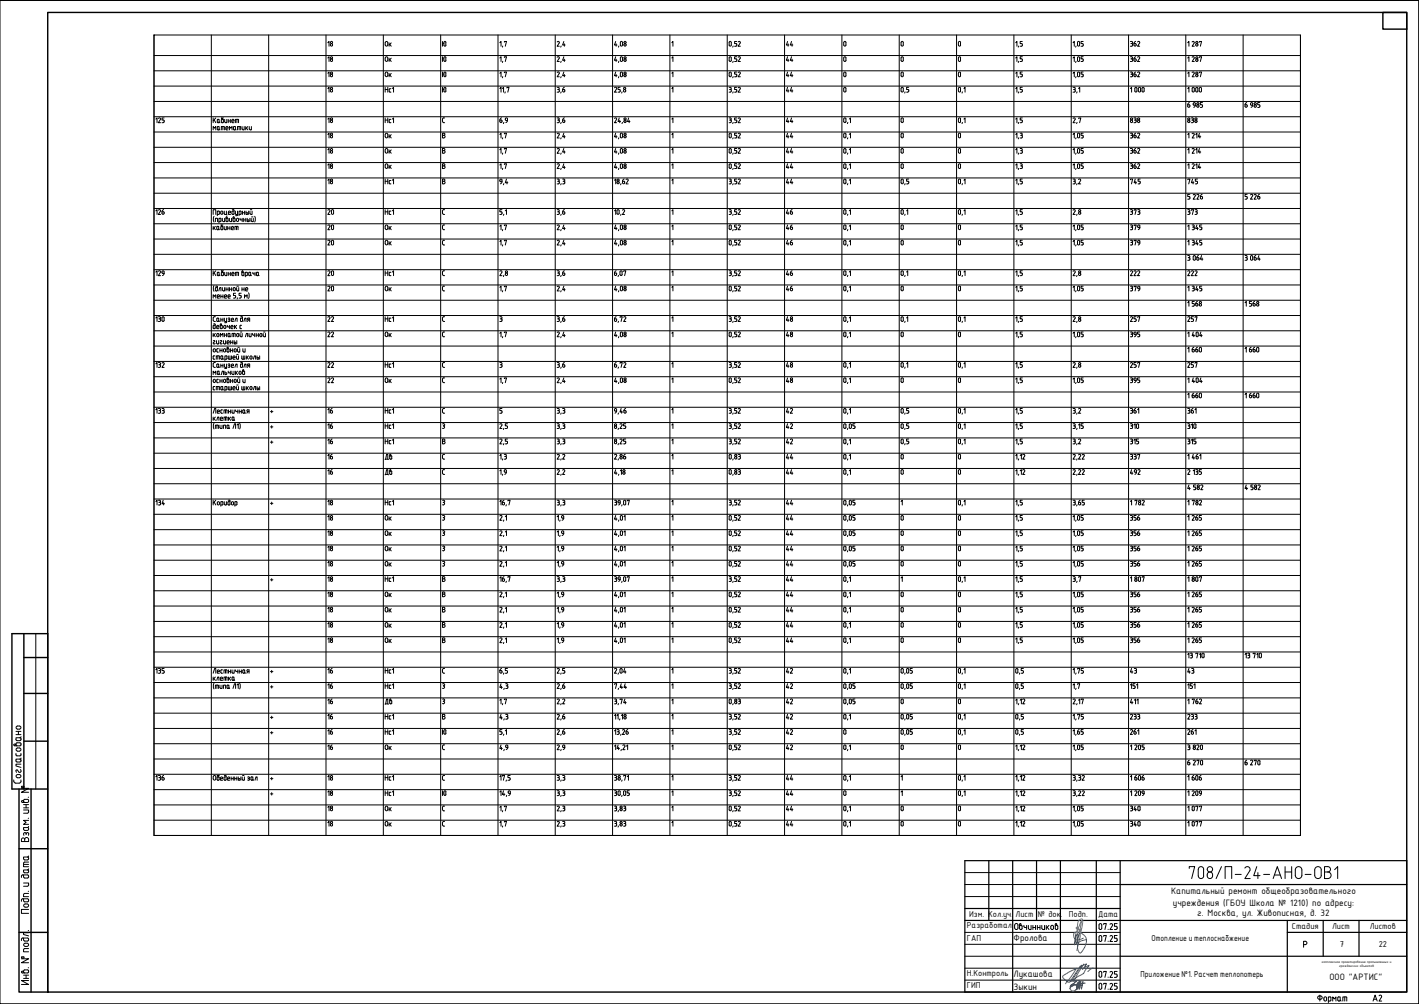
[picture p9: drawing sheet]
<svg xmlns="http://www.w3.org/2000/svg" width="594mm" height="420mm" viewBox="0 0 594 420" stroke-linecap="round" stroke-linejoin="round" font-family="sans-serif">
<defs><g id="words">
<text font-size="8.8" x="496.7" y="369">708/П-24-АНО-ОВ1</text>
<g font-size="5.7">
<text x="232.1" y="40.2">3,6</text>
<text x="232.1" y="52.9">3,6</text>
<text x="207.1" y="78.7">9,4</text>
<text x="232.1" y="91.4">3,6</text>
<text x="232.1" y="117.1">3,6</text>
<text x="232.1" y="136.2">3,6</text>
<text x="232.1" y="155.2">3,6</text>
<text x="255.1" y="174.6">9,46</text>
<text x="183.4" y="181">З</text>
<text x="160.2" y="193.7">Дв</text>
<text x="183.4" y="213.1">З</text>
<text x="183.4" y="219.4">З</text>
<text x="183.4" y="225.8">З</text>
<text x="183.4" y="232.1">З</text>
<text x="183.4" y="238.5">З</text>
<text x="232.1" y="289.6">2,6</text>
<text x="183.4" y="296.3">З</text>
<text x="232.1" y="302.7">2,6</text>
<text x="232.1" y="309">2,6</text>
</g>
<g font-size="5.3">
<text x="472" y="20.5">362</text>
<text x="160.2" y="33.5">Ок</text>
<text x="328.1" y="33.5">44</text>
<text x="472" y="33.5">362</text>
<text x="328.1" y="39.9">44</text>
<text x="328.1" y="52.6">44</text>
<text x="472" y="52.6">838</text>
<text x="496" y="52.6">838</text>
<text x="472" y="58.9">362</text>
<text x="328.1" y="78.3">44</text>
<text x="472" y="78.3">745</text>
<text x="496" y="78.3">745</text>
<text x="63.9" y="91">126</text>
<text x="135.8" y="91">20</text>
<text x="328.1" y="91">46</text>
<text x="472" y="91">373</text>
<text x="496" y="91">373</text>
<text x="135.8" y="97.4">20</text>
<text x="160.2" y="97.4">Ок</text>
<text x="328.1" y="97.4">46</text>
<text x="472" y="97.4">379</text>
<text x="135.8" y="103.7">20</text>
<text x="160.2" y="103.7">Ок</text>
<text x="328.1" y="103.7">46</text>
<text x="472" y="103.7">379</text>
<text x="135.8" y="123.1">20</text>
<text x="160.2" y="123.1">Ок</text>
<text x="328.1" y="123.1">46</text>
<text x="472" y="123.1">379</text>
<text x="135.8" y="135.8">22</text>
<text x="328.1" y="135.8">48</text>
<text x="472" y="135.8">257</text>
<text x="496" y="135.8">257</text>
<text x="135.8" y="142.2">22</text>
<text x="160.2" y="142.2">Ок</text>
<text x="328.1" y="142.2">48</text>
<text x="472" y="142.2">395</text>
<text x="136.2" y="174.3">16</text>
<text x="328.1" y="174.3">42</text>
<text x="136.2" y="180.6">16</text>
<text x="328.1" y="180.6">42</text>
<text x="136.2" y="187">16</text>
<text x="328.1" y="187">42</text>
<text x="136.2" y="193.3">16</text>
<text x="472" y="193.3">337</text>
<text x="136.2" y="199.7">16</text>
<text x="160.2" y="200">Дв</text>
<text x="63.9" y="212.7">134</text>
<text x="328.1" y="212.7">44</text>
<text x="160.2" y="219.1">Ок</text>
<text x="328.1" y="219.1">44</text>
<text x="472" y="219.1">356</text>
<text x="160.2" y="225.4">Ок</text>
<text x="328.1" y="225.4">44</text>
<text x="472" y="225.4">356</text>
<text x="160.2" y="231.8">Ок</text>
<text x="328.1" y="231.8">44</text>
<text x="472" y="231.8">356</text>
<text x="160.2" y="238.1">Ок</text>
<text x="328.1" y="238.1">44</text>
<text x="472" y="238.1">356</text>
<text x="160.2" y="257.5">Ок</text>
<text x="328.1" y="257.5">44</text>
<text x="472" y="257.5">356</text>
<text x="160.2" y="263.9">Ок</text>
<text x="328.1" y="263.9">44</text>
<text x="472" y="263.9">356</text>
<text x="160.2" y="270.2">Ок</text>
<text x="328.1" y="270.2">44</text>
<text x="472" y="270.2">356</text>
<text x="136.2" y="282.9">16</text>
<text x="328.1" y="282.9">42</text>
<text x="472" y="282.9">43</text>
<text x="496" y="282.9">43</text>
<text x="136.2" y="289.3">16</text>
<text x="328.1" y="289.3">42</text>
<text x="160.2" y="296">Дв</text>
<text x="136.2" y="302.3">16</text>
<text x="328.1" y="302.3">42</text>
<text x="472" y="302.3">233</text>
<text x="496" y="302.3">233</text>
<text x="136.2" y="308.7">16</text>
<text x="328.1" y="308.7">42</text>
<text x="136.2" y="315">16</text>
<text x="160.2" y="315">Ок</text>
<text x="328.1" y="315">42</text>
<text x="63.9" y="327.7">136</text>
<text x="328.1" y="327.7">44</text>
<text x="160.2" y="347.1">Ок</text>
<text x="328.1" y="347.1">44</text>
<text x="472" y="347.1">340</text>
</g>
<g font-size="4.9">
<text x="136.2" y="20.5">18</text>
<text x="160.2" y="20.5">Ок</text>
<text x="328.1" y="20.5">44</text>
<text x="140.1" y="26.8" transform="rotate(-90 140.1 26.8)">18</text>
<text x="160.2" y="26.8">Ок</text>
<text x="328.1" y="26.8">44</text>
<text x="472" y="26.8">362</text>
<text x="140.1" y="33.5" transform="rotate(-90 140.1 33.5)">18</text>
<text x="140.1" y="39.9" transform="rotate(-90 140.1 39.9)">18</text>
<text x="140.1" y="52.6" transform="rotate(-90 140.1 52.6)">18</text>
<text x="87.8" y="55.7">математики</text>
<text x="140.1" y="58.9" transform="rotate(-90 140.1 58.9)">18</text>
<text x="160.2" y="58.9">Ок</text>
<text x="328.1" y="58.9">44</text>
<text x="140.1" y="65.3" transform="rotate(-90 140.1 65.3)">18</text>
<text x="160.2" y="65.3">Ок</text>
<text x="328.1" y="65.3">44</text>
<text x="472" y="65.3">362</text>
<text x="136.2" y="71.6">18</text>
<text x="160.2" y="71.6">Ок</text>
<text x="328.1" y="71.6">44</text>
<text x="472" y="71.6">362</text>
<text x="140.1" y="78.3" transform="rotate(-90 140.1 78.3)">18</text>
<text x="63.9" y="116.4">129</text>
<text x="135.8" y="116.4">20</text>
<text x="160.2" y="116.4">Нс1</text>
<text x="328.1" y="116.4">46</text>
<text x="472" y="116.4">222</text>
<text x="496" y="116.4">222</text>
<text x="87.5" y="145.3">гигиены</text>
<text x="63.9" y="154.9">132</text>
<text x="135.8" y="154.9">22</text>
<text x="160.2" y="154.9">Нс1</text>
<text x="328.1" y="154.9">48</text>
<text x="472" y="154.9">257</text>
<text x="496" y="154.9">257</text>
<text x="135.8" y="161.2">22</text>
<text x="160.2" y="161.2">Ок</text>
<text x="328.1" y="161.2">48</text>
<text x="472" y="161.2">395</text>
<text x="328.1" y="193.3">44</text>
<text x="328.1" y="199.7">44</text>
<text x="472" y="199.7">492</text>
<text x="140.1" y="212.7" transform="rotate(-90 140.1 212.7)">18</text>
<text x="140.1" y="219.1" transform="rotate(-90 140.1 219.1)">18</text>
<text x="140.1" y="225.4" transform="rotate(-90 140.1 225.4)">18</text>
<text x="140.1" y="231.8" transform="rotate(-90 140.1 231.8)">18</text>
<text x="140.1" y="238.1" transform="rotate(-90 140.1 238.1)">18</text>
<text x="136.2" y="244.5">18</text>
<text x="160.2" y="244.5">Нс1</text>
<text x="328.1" y="244.5">44</text>
<text x="136.2" y="250.8">18</text>
<text x="160.2" y="250.8">Ок</text>
<text x="328.1" y="250.8">44</text>
<text x="472" y="250.8">356</text>
<text x="140.1" y="257.5" transform="rotate(-90 140.1 257.5)">18</text>
<text x="140.1" y="263.9" transform="rotate(-90 140.1 263.9)">18</text>
<text x="140.1" y="270.2" transform="rotate(-90 140.1 270.2)">18</text>
<text x="160.2" y="289.3">Нс1</text>
<text x="472" y="289.3">151</text>
<text x="496" y="289.3">151</text>
<text x="136.2" y="295.6">16</text>
<text x="328.1" y="295.6">42</text>
<text x="472" y="295.6">411</text>
<text x="140.1" y="327.7" transform="rotate(-90 140.1 327.7)">18</text>
<text x="136.2" y="334.1">18</text>
<text x="160.2" y="334.1">Нс1</text>
<text x="328.1" y="334.1">44</text>
<text x="140.1" y="340.4" transform="rotate(-90 140.1 340.4)">18</text>
<text x="160.2" y="340.4">Ок</text>
<text x="328.1" y="340.4">44</text>
<text x="472" y="340.4">340</text>
<text x="140.1" y="347.1" transform="rotate(-90 140.1 347.1)">18</text>
</g>
<g font-size="4.4">
<text x="87.8" y="177.1">клетка</text>
<text x="87.8" y="286.1">клетка</text>
</g>
<g font-size="4.2">
<text x="490.3" y="374.3">Капитальный ремонт общеобразовательного</text>
<text x="491" y="379">учреждения (ГБОУ Школа № 1210) по адресу:</text>
<text x="501.3" y="383.5">г. Москва, ул. Живописная, д. 32</text>
<text x="424.3" y="394">Фролова</text>
<text x="424.3" y="408.9">Лукашова</text>
<text x="556.6" y="410">ООО &quot;АРТИС&quot;</text>
<text x="424.3" y="414.4">Зыкин</text>
</g>
<g font-size="3.9">
<text x="405.8" y="383.9">Изм. Кол.уч.</text>
<text x="425.2" y="383.9">Лист</text>
<text x="434.4" y="383.9">№ док.</text>
<text x="447.5" y="383.9">Подп.</text>
<text x="459.7" y="383.9">Дата</text>
<text x="404.8" y="388.5">Разработал</text>
<text x="540.9" y="388.9">Стадия</text>
<text x="557.7" y="388.9">Лист</text>
<text x="573.4" y="388.9">Листов</text>
<text x="404.8" y="393.7">ГАП</text>
<text x="561" y="396.4">7</text>
<text x="577.2" y="396.4">22</text>
<text x="404.8" y="413.6">ГИП</text>
<text x="404.8" y="408.6">Н.Контроль</text>
</g>
<g font-size="3.5">
<text x="112.2" y="186.6">+</text>
<text x="482" y="393.7">Отопление и теплоснабжение</text>
<text x="477.5" y="408.8">Приложение №1. Расчет теплопотерь</text>
</g>
<g font-size="1.6">
<text x="553.4" y="403">комплексное проектирование промышленных и</text>
<text x="560.7" y="404.7">гражданских объектов</text>
</g>
</g></defs>
<g fill="none" stroke="#000" stroke-width=".42">
<path d="M64.5 14.6h479.9v335h-479.9zM64.5 14.6v335h479.9v-335M88.5 14.6v335M112.5 14.6v335M136.5 14.6v335M160.5 14.6v335M184.5 14.6v335M185.3 18.2h.5M185.3 17.4v1.9M186.6 17.7v1.3M186.7 17.7l-.2-.3-.6 .1-.1 1.5 .5 .3 .4-.4M208.5 14.6v335"/>
<path d="M209.3 17.9l.5-.5v1.9M210.5 19.3l-.2 .4M211.2 17.7v-.3h.8l-.5 1.9M232.5 14.6v335M233.3 17.6l.4-.3 .5 .4-.9 1.6h.8M234.9 19.3l-.2 .4M236.1 17.4l-.6 1.4h1.1M236.3 18.3v1M256.5 14.6v335M257.8 17.4l-.5 1.4h1M257.9 18.3v1M259.1 19.3l-.2 .4"/>
<path d="M259.8 17.5l.4-.2 .3 .2-.1 1.7-.6-.1zM280.5 14.6v335M281.3 17.9l.4-.5v1.9M304.5 14.6v335M305.3 17.5l.4-.2 .4 .2-.2 1.7-.6-.1zM307 19.3l-.3 .4M308.4 18.6l-.1 .7h-.7M308.4 17.4h-.8v.8l.7 .1 .2 .3M309 17.6l.4-.3 .6 .4-1 1.6h1M328.5 14.6v335M352.5 14.6v335M353.3 17.5l.4-.2 .4 .2-.2 1.7-.6-.1z"/>
<path d="M376.5 14.6v335M377.2 17.8v1.1M377.3 17.8l.4-.5 .5 .5-.1 1.3-.6 .1-.2-.3M400.5 14.6v335M401.3 17.5l.4-.2 .4 .2-.2 1.7-.6-.1zM424.5 14.6v335M425.2 17.9l.5-.5v1.9M426.5 19.3l-.2 .4M428 17.4h-.9v.8l.8 .1 .1 .3M428 18.6v.4M428 18.9l-.2 .4h-.7M448.5 14.6v335"/>
<path d="M449.2 17.9l.5-.5v1.9M450.5 19.3l-.2 .4M451.2 17.5l.3-.2 .4 .2-.1 1.7-.6-.1zM453.2 18.2l.3 .4M453.5 18.6l-.2 .7h-.7M453.5 17.4h-.9v.8h.5M472.5 14.6v335M496.4 14.6v335M497.2 17.9l.6-.5v1.9M499.1 17.6l.4-.3 .5 .4-.9 1.6h.9M501.5 18.7v.2M501.5 18.7a.45 .45 0 0 0-.7-.3 .45 .45 0 0 0 0 .8 .45 .45 0 0 0 .7-.3"/>
<path d="M502.2 17.7v-.3h.8l-.5 1.9M520.4 14.6v335M64.5 23.2h479.9M64.5 29.6h479.9M64.5 36h479.9M161.2 37.5h1.1M161.2 36.5v2.1M162.3 36.5v2.1M163.7 37.1l-.8 .3 .1 1 .7 .2M164.3 37l.5-.5v2.1M185.3 37.5h.5M185.3 23.7v2"/>
<path d="M185.3 30.1v2M185.3 36.5v2.1M185.3 24.6h.5M185.3 31h.5M185.8 24.1l.1 1.4 .6 .2 .2-.4M185.9 24.1l.4-.4 .4 .4M186.6 24.1v1.3M186.6 30.6v1.2M186.6 37v1.1M186.7 30.5l-.2-.3-.6 .1-.1 1.5 .5 .3 .4-.4M186.7 36.9l-.2-.3-.6 .1-.1 1.4 .5 .4 .4-.4M209.3 24.3l.5-.6v2"/>
<path d="M209.3 30.6l.5-.5v2M209.3 37l.5-.5v2.1M210.3 37l.5-.5v2.1M210.5 25.7l-.2 .5M210.5 32l-.2 .6M211.2 24v-.3h.8l-.5 2M211.2 30.4v-.3h.8l-.5 2M211.5 38.4l-.1 .5M212.2 36.8v-.3h.9l-.5 2.1M233.3 24l.4-.3 .5 .4-.9 1.6h.8M233.3 30.4l.4-.3 .5 .4-.9 1.6h.8M234.9 25.7l-.2 .5"/>
<path d="M234.9 32l-.2 .6M236.1 23.7l-.6 1.5h1.1M236.1 30.1l-.6 1.6h1.1M236.3 24.8v.9M236.3 31.2v.9M257.3 36.7l.6-.2 .3 .7M257.8 23.7l-.5 1.5h1M257.8 30.1l-.5 1.6h1M257.9 24.8v.9M257.9 31.2v.9M258.1 37.2l-.8 1.4h.8M259.1 25.7l-.2 .5"/>
<path d="M259.1 32l-.2 .6M259.3 37.4l.3 .2v.7l-.9 .3M259.6 36.5h-.9v1h.6M259.8 24l.4-.3 .3 .3-.1 1.7-.6-.2zM259.8 30.4l.4-.3 .3 .3-.1 1.7-.6-.2zM260.4 38.4l-.1 .5M281.3 24.3l.4-.6v2M281.3 30.6l.4-.5v2M281.3 37l.4-.5v2.1M305.3 36.5l.8 .3v.4l-.4 .2M305.3 24l.4-.3 .4 .3-.2 1.7-.6-.2zM305.3 30.4l.4-.3 .4 .3-.2 1.7-.6-.2z"/>
<path d="M305.4 37.5h.6l.2 .6-.9 .5M307 25.7l-.3 .5M307 32l-.3 .6M307 38.4l-.3 .5M308.4 25l-.1 .7h-.7M308.4 23.7h-.8v.9h.7l.2 .4M308.4 30.1h-.8v.9l.7 .1 .2 .6-.2 .4h-.7M308.4 36.5h-.8v1h.7l.2 .6-.2 .4-.7 .1M309 24l.4-.3 .6 .4-1 1.6h1M309 30.4l.4-.3 .6 .4-1 1.6h1M309 36.7l.7-.2 .2 .7M309.9 37.2l-.9 1.4h1"/>
<path d="M353.2 37l.1 1.3 .4 .2 .4-.2 .1-1.3M353.3 37l.4-.5 .5 .5M353.3 24l.4-.3 .4 .3-.2 1.7-.6-.2zM353.3 30.4l.4-.3 .4 .3-.2 1.7-.6-.2zM377.2 24.2v1.1M377.2 30.6v1.1M377.2 37v1.1M377.3 24.2l.4-.5 .5 .5-.1 1.3-.6 .2-.2-.4M377.3 30.6l.4-.5 .5 .5-.1 1.3-.6 .2-.2-.4M377.3 37l.4-.5 .5 .5M378.2 37l-.1 1.3-.6 .2-.2-.4M378.9 38.4l-.1 .5"/>
<path d="M380.4 36.5h-.8v1h.7l.1 .3-.1 .7-.7 .1M401.2 37l.1 1.3 .4 .2 .5-.4-.1-1.1M401.3 37l.4-.5 .5 .5M401.3 24l.4-.3 .4 .3-.2 1.7-.6-.2zM401.3 30.4l.4-.3 .4 .3-.2 1.7-.6-.2zM402.9 38.4l-.1 .5M403.6 37l.4-.5v2.1M425.2 24.3l.5-.6v2M425.2 30.6l.5-.5v2M425.2 37l.5-.5v2.1M426.5 25.7l-.2 .5M426.5 32l-.2 .6"/>
<path d="M426.5 38.4l-.2 .5M428 23.7h-.9v.9h.8l.1 .4M428 30.1h-.9v.9l.8 .1 .1 .3M428 36.5h-.9v1h.8l.1 .3M428 25v.4M428 31.4v.4M428 37.8v.3M428 25.3l-.2 .4h-.7M428 31.7l-.2 .4h-.7M428 38.1l-.2 .4-.7 .1M449.2 24.3l.5-.6v2M449.2 30.6l.5-.5v2"/>
<path d="M449.2 36.5l.9 .3v.4l-.4 .2M449.5 37.5l.6 .1v.7l-.9 .3M450.5 25.7l-.2 .5M450.5 32l-.2 .6M450.9 38.4l-.2 .5M451.2 24l.3-.3 .4 .3-.1 1.7-.6-.2zM451.2 30.4l.3-.3 .4 .3-.1 1.7-.6-.2zM451.5 37l.5-.5v2.1M453.2 24.6l.3 .4M453.2 31l.3 .2v.7l-.9 .2M453.5 25l-.2 .7h-.7M453.5 23.7h-.9v.9h.5"/>
<path d="M453.5 30.1h-.9v.9h.5M473.2 37l.6-.5v2.1M475.1 37l.1 1.3 .4 .2 .3-.2 .1-1.3M475.1 37l.5-.5 .4 .5M476.6 37v1.1M476.6 37l.5-.5 .4 .5M477.5 37v1.3l-.6 .2-.3-.4M478.1 37l.1 1.3 .4 .2 .3-.2 .1-1.3M478.1 37l.5-.5 .4 .5M497.2 24.3l.6-.6v2M497.2 30.6l.6-.5v2M497.2 37l.6-.5v2.1"/>
<path d="M499.1 24l.4-.3 .5 .4-.9 1.6h.9M499.1 30.4l.4-.3 .5 .4-.9 1.6h.9M499.1 37l.1 1.3 .4 .2 .3-.2 .1-1.3M499.1 37l.5-.5 .4 .5M500.6 37l.1 1.3 .6 .2 .2-.4M500.6 37l.5-.5 .4 .5M501.5 25.1v.2M501.5 31.5v.2M501.5 37v1.1M501.5 25.1a.46 .46 0 0 0-.7-.3 .46 .46 0 0 0 0 .8 .46 .46 0 0 0 .7-.3M501.5 31.5a.46 .46 0 0 0-.7-.3 .46 .46 0 0 0 0 .8 .46 .46 0 0 0 .7-.3M502.1 37l.1 1.3 .4 .2 .3-.2 .1-1.3"/>
<path d="M502.1 37l.5-.5 .4 .5M502.2 24v-.3h.8l-.5 2M502.2 30.4v-.3h.8l-.5 2M64.5 42.5h479.9M64.5 48.9h479.9M64.5 55.2h479.9M65.2 49.8l.5-.4v2M66.3 49.6l.6-.2 .3 .6M67.1 50l-.8 1.4h.9M67.8 51.4h.5M68.7 49.4h-.9v.8l.8 .1 .1 .3M68.7 50.6v.3"/>
<path d="M68.7 50.9l-.4 .4M89.2 49.4v2M90.3 49.4l-1.1 1.1M91 50.2l.7-.2v1.1M92.7 50.2l.3-.3 .6 .3M93.6 49.4h-.9l.6 .6M94.1 50v.9M95 50v1.4h-.6M95.5 50v1.4M96.4 50v1.4M97.1 50.4l.4-.5 .5 .5M99.2 50v1.4"/>
<path d="M99.6 50h-1v1.4M99.6 49.9l.3 .3M161.2 49.4v2M161.2 50.2h1.1M162.3 49.4v2M163.7 50l-.8 .2 .1 1 .7 .2M164.3 49.8l.5-.4v2M185.3 56.6h.5M185.8 51.4h.3M185.8 49.4h.3M185.8 49.3l-.4 .3-.1 1.2 .5 .5M185.8 55.8h-.5v1.9h.5"/>
<path d="M185.8 55.7l.5 .5-.5 .4M185.8 56.6l.6 .6-.6 .5M209.3 56.3l.5-.5v1.9M209.3 50.9l.2 .3a.54 .54 0 0 0 .7-.3 .54 .54 0 0 0-.4-.7h-.5v.7M210 49.3l-.7 .9M210.5 57.7l-.2 .4M210.9 51.2l-.2 .5M211.2 56v-.2h.8l-.5 1.9M211.5 49.8v.3M211.6 49.8l.4-.5 .5 .5M211.6 50.1l.2 .3 .7 .1M212.5 50.4l-.7 .9"/>
<path d="M212.5 49.8v.7M233.3 56l.4-.3 .5 .4-.9 1.6h.8M234.9 57.7l-.2 .4M236.1 55.8l-.6 1.4h1.1M236.3 56.7v1M257.3 49.6l.4-.3 .5 .4-.9 1.7h.8M257.8 55.8l-.5 1.4h1M257.9 56.7v1M259.1 57.7l-.2 .4M259.2 49.4l-.5 1.4h1.1M259.5 50.3v1.1M259.8 55.9l.4-.2 .3 .2-.1 1.7-.6-.1z"/>
<path d="M260.6 51.2l-.2 .5M261.2 50.7a.46 .46 0 0 0 .4 .6 .46 .46 0 0 0 .5-.6M261.2 57.1a.46 .46 0 0 0 .4 .6 .46 .46 0 0 0 .5-.6M261.2 50.7l.5-.5 .4 .5M261.2 57.1l.5-.5 .4 .5M263.2 49.4l-.5 1.4h1M263.4 50.3v1.1M281.3 49.8l.4-.4v2M281.3 56.3l.4-.5v1.9M305.3 51.4h.4M305.3 49.4h.4M305.3 55.9l.4-.2 .4 .2-.2 1.7-.6-.1z"/>
<path d="M305.4 50.2l.6 .1 .2 .6M305.7 49.3l.5 .5-.5 .4M306.2 50.9l-.4 .4M307 51.2l-.3 .5M307 57.7l-.3 .4M307.6 51.4h.5M308.4 49.4h-.8v.8l.7 .1 .1 .6M308.4 55.8h-.8v.8h.7l.2 .7-.2 .4h-.7M308.5 50.9l-.4 .4M309 49.6l.4-.3 .6 .4-1 1.7h1M309 56l.4-.3 .6 .4-1 1.6h1M353.2 49.8l.1 1.3 .4 .2 .4-.2 .1-1.3"/>
<path d="M353.3 49.8l.4-.5 .5 .5M353.3 55.9l.4-.2 .4 .2-.2 1.7-.6-.1zM355 51.2l-.2 .5M355 57.7l-.2 .4M355.6 49.8l.5-.4v2M355.6 56.3l.5-.5v1.9M377.2 49.8v1.1M377.2 56.2v1.1M377.3 49.8l.4-.5 .5 .5M377.3 56.2l.4-.5 .5 .5-.1 1.3-.6 .1-.2-.3M378.2 49.8l-.1 1.3-.6 .1-.2-.3M401.2 49.8l.1 1.3 .4 .2 .5-.4-.1-1.1"/>
<path d="M401.3 49.8l.4-.5 .5 .5M401.3 55.9l.4-.2 .4 .2-.2 1.7-.6-.1zM402.9 51.2l-.1 .5M403.6 49.8l.4-.4v2M425.2 49.8l.5-.4v2M425.2 56.3l.5-.5v1.9M426.5 51.2l-.2 .5M426.5 57.7l-.2 .4M427.1 51.4h.5M427.1 55.8h.4M427.3 56.6h.4M427.5 55.7l.5 .5-.5 .4"/>
<path d="M427.7 56.6l.3 .3M428 49.4h-.9v.8l.8 .1 .1 .3M428 50.6v.3M428 56.9v.5M428 50.9l-.4 .4M428 57.3l-.2 .4h-.7M449.2 56.3l.5-.5v1.9M449.3 49.6l.6-.2 .2 .6M450.1 50l-.9 1.4h.9M450.5 57.7l-.2 .4M450.9 51.2l-.2 .5M451.2 55.9l.3-.2 .4 .2-.1 1.7-.6-.1z"/>
<path d="M451.6 49.7v-.3h.9l-.5 2M453.2 56.6l.3 .2v.7l-.9 .2M453.5 55.8h-.9v.8h.5M497.2 43.9l.3 1h.4l.2-.7M497.2 43.9h.8l.2 .3M497.2 56.3l.6-.5v1.9M497.9 42.9l-.7 .9M499.1 56l.4-.3 .5 .4-.9 1.6h.9M499.5 43.4l.4 .6h.5v-.6M499.6 43.4l.4-.5 .5 .5M500.5 44l-.7 .9M500.6 56.3l.5-.5v1.9"/>
<path d="M502.2 55.8l-.6 1.4h1.1M502.3 56.7v1M502.5 45h.5M503.4 42.9h-.9v1l.9 .1v.7l-.3 .2M521.3 43.9h.5M521.8 43.8a.52 .52 0 0 1 .3 .8 .52 .52 0 0 1-.8 .1v-.8M521.9 42.9l-.6 .9M523.5 43.4l.2 .6h.7M523.6 43.4l.4-.5 .5 .5M524.4 43.4v.6M524.5 44l-.7 .9M526.5 45h.5"/>
<path d="M527.4 42.9h-.9v1h.8l.2 .3M527.4 44.2v.3M527.5 44.5l-.4 .4M64.5 61.6h479.9M64.5 68h479.9M64.5 74.5h479.9M161.2 74.9v2.1M161.2 75.9h1.1M162.3 74.9v2.1M163.7 75.5l-.8 .3 .1 1 .7 .2M164.3 75.4l.5-.5v2.1M185.3 63h.5"/>
<path d="M185.3 69.4h.5M185.8 63l.4-.2v-.4l-.9-.3v2h.5M185.8 63l.6 .6-.6 .5M185.8 69.4l.4-.2v-.4l-.9-.3v2h.5M185.8 69.4l.6 .6-.6 .5M185.8 75.8l.4-.2v-.4l-.9-.3v2.1h.5l.5-.3v-.6l-1-.2M209.3 62.7l.5-.6v2M209.3 69l.5-.5v2M210.5 64.1l-.2 .5M210.5 70.4l-.2 .6M211.2 62.4v-.3h.8l-.5 2M211.2 68.8v-.3h.8l-.5 2"/>
<path d="M233.3 74.9l.8 .3v.4l-.4 .2M233.3 77h.5M233.3 62.4l.4-.3 .5 .4-.9 1.6h.8M233.3 68.8l.4-.3 .5 .4-.9 1.6h.8M233.5 75.9h.3M233.9 75.8l.3 .3M234.1 76.2v.3M234.2 76.5l-.4 .4M234.9 64.1l-.2 .5M234.9 70.4l-.2 .6M234.9 76.8l-.2 .5M235.5 74.9l.9 .3v.4l-.4 .2"/>
<path d="M235.5 77h.6M235.8 75.9h.3M236.1 62.1l-.6 1.5h1.1M236.1 68.5l-.6 1.6h1.1M236.2 75.8l.3 .3M236.3 63.2v.9M236.3 69.6v.9M236.4 76.2v.5l-.3 .2M257.3 75.4l.5-.5v2.1M257.8 62.1l-.5 1.5h1M257.8 68.5l-.5 1.6h1M257.9 63.2v.9"/>
<path d="M257.9 69.6v.9M259.1 64.1l-.2 .5M259.1 70.4l-.2 .6M259.8 62.4l.4-.3 .3 .3-.1 1.7-.6-.2zM259.8 68.8l.4-.3 .3 .3-.1 1.7-.6-.2zM260 76.8l-.2 .5M261.2 75.9h-.6l.1 .8 .6 .2 .2-.4M261.2 75.8l.3 .4M261.2 63.5a.47 .47 0 0 0 .4 .6 .47 .47 0 0 0 .5-.6M261.2 63.5l.5-.5 .4 .5M261.3 74.9l-.7 .9M261.5 76.2v.3"/>
<path d="M262.1 75.1l.6-.2 .3 .7M262.9 75.6l-.8 1.4h.9M281.3 62.7l.4-.6v2M281.3 69l.4-.5v2M281.3 75.4l.4-.5v2.1M305.3 74.9l.8 .3v.4l-.4 .2M305.3 62.4l.4-.3 .4 .3-.2 1.7-.6-.2zM305.3 68.8l.4-.3 .4 .3-.2 1.7-.6-.2zM305.4 75.9h.5M305.9 75.8l.3 .3M306.2 76.2l-.2 .7-.7 .1M307 64.1l-.3 .5"/>
<path d="M307 70.4l-.3 .6M307 76.8l-.3 .5M308.1 75.8l.3 .2v.7l-.8 .3M308.4 62.1h-.8v.9h.7l.2 .7-.2 .4h-.7M308.4 68.5h-.8v.9l.7 .1 .2 .6-.2 .4h-.7M308.4 74.9h-.8v1h.5M309 62.4l.4-.3 .6 .4-1 1.6h1M309 68.8l.4-.3 .6 .4-1 1.6h1M309 75.1l.4-.2 .6 .4-1 1.7h1M353.3 62.4l.4-.3 .4 .3-.2 1.7-.6-.2zM353.3 68.8l.4-.3 .4 .3-.2 1.7-.6-.2zM353.3 75.2l.4-.3 .4 .3-.2 1.7-.6-.2z"/>
<path d="M355 64.1l-.2 .5M355 70.4l-.2 .6M355 76.8l-.2 .5M355.6 62.7l.5-.6v2M355.6 69l.5-.5v2M355.6 75.4l.5-.5v2.1M377.2 62.6v1.1M377.2 69v1.1M377.2 75.4v1.1M377.3 62.6l.4-.5 .5 .5-.1 1.3-.6 .2-.2-.4M377.3 69l.4-.5 .5 .5-.1 1.3-.6 .2-.2-.4M377.3 75.4l.4-.5 .5 .5-.1 1.3-.6 .2-.2-.4"/>
<path d="M378.9 76.8l-.1 .5M380.1 75.8l.3 .2v.7l-.8 .3M380.4 74.9h-.8v1h.5M401.3 62.4l.4-.3 .4 .3-.2 1.7-.6-.2zM401.3 68.8l.4-.3 .4 .3-.2 1.7-.6-.2zM401.3 75.2l.4-.3 .4 .3-.2 1.7-.6-.2zM402.9 76.8l-.1 .5M403.6 75.4l.4-.5v2.1M425.2 62.7l.5-.6v2M425.2 69l.5-.5v2M425.2 75.4l.5-.5v2.1M426.5 64.1l-.2 .5"/>
<path d="M426.5 70.4l-.2 .6M426.5 76.8l-.2 .5M427.1 62.1l.8 .3v.4l-.4 .2M427.1 68.5l.8 .3v.4l-.4 .2M427.3 63h.4M427.3 69.4h.4M427.7 75.8l.3 .4M427.7 63l.3 .3M427.7 69.4l.3 .3M428 74.9h-.9v1h.6M428 63.3v.5M428 69.7v.4"/>
<path d="M428 76.2v.3M428 63.7l-.2 .4h-.7M428 70.1l-.2 .4h-.7M428 76.5l-.2 .4-.7 .1M449.2 62.7l.5-.6v2M449.2 69l.5-.5v2M449.2 74.9l.9 .3v.4l-.4 .2M449.5 75.9h.3M449.9 75.8l.3 .3M450.1 76.2l-.1 .7-.8 .1M450.5 64.1l-.2 .5M450.5 70.4l-.2 .6"/>
<path d="M450.9 76.8l-.2 .5M451.2 62.4l.3-.3 .4 .3-.1 1.7-.6-.2zM451.2 68.8l.3-.3 .4 .3-.1 1.7-.6-.2zM451.5 75.1l.7-.2 .2 .7M452.4 75.6l-.9 1.4h1M453.2 63l.3 .2v.7l-.9 .2M453.2 69.4l.3 .2v.7l-.9 .2M453.5 62.1h-.9v.9h.5M453.5 68.5h-.9v.9h.5M497.2 62.7l.6-.6v2M497.2 69l.6-.5v2M499.1 62.4l.4-.3 .5 .4-.9 1.6h.9"/>
<path d="M499.1 68.8l.4-.3 .5 .4-.9 1.6h.9M500.6 62.7l.5-.6v2M500.6 69l.5-.5v2M502.2 62.1l-.6 1.5h1.1M502.2 68.5l-.6 1.6h1.1M502.3 63.2v.9M502.3 69.6v.9M64.5 80.9h479.9M64.5 87.2h479.9M64.5 93.6h479.9M89.2 89.7v-1.9h1.1v1.9M89.2 94.7v1.4"/>
<path d="M89.5 95.3l.7 .8M89.6 90.5l-.3 1 .3 1.4M90.2 94.7l-1 .9M90.8 91.4h-.6v1.4M90.8 91.3l.3 .3M90.8 94.9l.8-.2-.1 1.4-.7-.1zM91 89.7h.5M91.1 91.7v1.1M91.5 88.3h-.5v2M91.5 88.3l.4 .3M91.6 95.8l.3 .3M91.8 88.6v.9"/>
<path d="M91.9 89.4l-.4 .3M92.2 91.4h-.5v1.9M92.2 91.3l.3 .3M92.5 91.7v.9l-.8 .2M92.6 88.4h.5l.2 .4-.1 .7-.3 .2-.5-.4zM93.1 91.4v.9M93.1 92.3l.4 .4M93.3 95v.8M93.3 94.1h-.8l.7 .7M93.3 95l-.7-.3-.1 1.1 .5 .3 .3-.3M93.9 94.7l.1 1.2 .3 .2h.4v-1.4M93.9 89.4l.2 .3h.9v.3"/>
<path d="M93.9 88.3v1.2M94 91.4v1.4h-.5M94.8 88.3v1.4M94.9 90.7l.2 .4-.4 .3M94.9 90.7l-.3 .3 .2 1.7 .7-.1v-.9M94.9 91.4h.3M94.9 91.3l-.3 .3M95.2 91.3l.3 .3M95.3 95.5h1M95.3 94.7v1.4M95.6 88.8v.7M95.6 88.8l.3-.4h.4l.2 .6h-.9"/>
<path d="M95.6 89.5l.9 .2M96.1 91.4v1.1l.4 .2M96.3 94.7v1.4M96.9 95.2v.7M96.9 95.2l.4-.5 .5 .5M96.9 95.9l.2 .2M96.9 91.4v1.4h-.5M97.1 89.4l.3 .3 .6-.3M97.1 96.1h.6M97.2 87.8l.8 .1v1.6M97.7 91.4l.4-.3-.3-.4-.3 .3 .2 1.7 .7-.1v-.9M97.7 95.2v.3h-.8"/>
<path d="M97.9 91.4h.2M97.9 91.3l-.3 .3M98 88.3l-.8 .2-.1 1M98.1 91.3l.3 .3M98.6 89.4l.3 .3M98.6 88.3v1.2M98.8 89.7h.6M99 94.7v1.4M99.2 91.4h.5l.2 .4-.1 .7-.3 .2-.5-.4zM99.4 88.3v1.8l-.8 .2M99.7 95v1.1M99.7 95l-.3-.3h-1.1v1.4"/>
<path d="M100.1 89.7h.5M100.5 91.4l.2 .6h.7M100.6 88.3h-.5v2M100.6 88.3l.4 .3M100.9 88.6v.9M101 89.4l-.4 .3M101.4 91.4v1.4M101.5 89h.9M101.5 88.3v1.4M102 92h.9M102 91.4v1.4M102.4 88.3v1.4"/>
<path d="M102.9 91.4v1.4M103 88.3v1.4l.8-.1-.2-.5-.6-.1M103.5 91.4v1.4l.7-.2-.1-.5-.6-.1M104.1 88.3v1.4M104.6 91.4v1.4M104.6 88.3l.1 1.2 .8 .2v-1.4M104.8 87.8h.6M105.2 91.4v1.1l.4 .2M105.3 90.8h.6M106 91.4v1.4h-.5M106.6 90.5l.3 1-.3 1.4M161.2 87.8v1.9"/>
<path d="M161.2 88.6h1.1M162.3 87.8v1.9M162.9 89.4l.8 .3M163.7 88.3l-.7 .2-.1 1M164.3 88.2l.5-.4v1.9M185.3 89.2l.2 .4 .6 .1M185.3 95.6l.5 .5M185.8 96.1h.3M186.1 87.8l-.7 .2-.1 1.2M186.1 94.1l-.7 .3-.1 1.2M209.3 94.7l.5-.6v2M210.1 87.8h-.8v.8l.7 .1 .2 .6-.2 .3-.7 .1"/>
<path d="M210.5 96.1l-.2 .5M210.9 89.7l-.2 .4M211.2 94.4v-.3h.8l-.5 2M211.5 88.2l.5-.4v1.9M233.3 94.4l.4-.3 .5 .4-.9 1.6h.8M234.9 96.1l-.2 .5M236.1 94.1l-.6 1.5h1.1M236.3 95.1v1M257.3 88.2l.5-.4v1.9M257.8 94.1l-.5 1.5h1M257.9 95.1v1M258.3 88.2l.1 1.3 .4 .2 .3-.2 .1-1.3"/>
<path d="M258.3 88.2l.5-.5 .4 .5M259.1 96.1l-.2 .5M259.7 94.6l.1 1.3 .4 .2 .3-.2 .1-1.3M259.7 94.6l.5-.5 .4 .5M260 89.7l-.2 .4M260.6 88l.7-.2 .2 .6M261.5 88.4l-.9 1.3h.9M281.3 88.2l.4-.4v1.9M281.3 94.7l.4-.6v2M305.3 87.8l.8 .1v.5l-.4 .2M305.3 94.6v1.3l.4 .2 .4-.2 .1-1.3M305.3 94.6l.4-.5 .5 .5"/>
<path d="M305.4 88.6h.6l.2 .7-.9 .4M307 89.7l-.3 .4M307 96.1l-.3 .5M308.4 87.8h-.8v.8l.7 .1 .2 .6-.2 .3-.7 .1M308.4 94.1h-.8v.9h.7l.2 .7-.2 .4h-.7M309 88l.7-.2 .2 .6M309 94.4l.4-.3 .6 .4-1 1.6h1M309.9 88.4l-.9 1.3h1M353.2 88.2l.1 1.3 .4 .2 .4-.2 .1-1.3M353.2 94.6l.1 1.3 .4 .2 .4-.2 .1-1.3M353.3 88.2l.4-.5 .5 .5M353.3 94.6l.4-.5 .5 .5"/>
<path d="M355 89.7l-.2 .4M355 96.1l-.2 .5M355.6 88.2l.5-.4v1.9M355.6 94.7l.5-.6v2M377.2 88.2v1.1M377.2 94.6v1.1M377.3 88.2l.4-.5 .5 .5M377.3 94.6l.4-.5 .5 .5M378.2 88.2l-.1 1.3-.6 .1-.2-.3M378.2 94.6l-.1 1.3-.6 .1-.2-.3M378.9 89.7l-.1 .4M379.6 88.2l.4-.4v1.9"/>
<path d="M401.2 88.2l.1 1.3 .4 .2 .5-.4-.1-1.1M401.2 94.6l.1 1.3 .4 .2 .5-.4-.1-1.1M401.3 88.2l.4-.5 .5 .5M401.3 94.6l.4-.5 .5 .5M402.9 89.7l-.1 .4M403.6 88.2l.4-.4v1.9M425.2 88.2l.5-.4v1.9M425.2 94.7l.5-.6v2M426.5 89.7l-.2 .4M426.5 96.1l-.2 .5M428 87.8h-.9v.8l.8 .1 .1 .3M428 94.1h-.9v.9h.8l.1 .4"/>
<path d="M428 89v.3M428 95.4v.4M428 89.3l-.2 .3-.7 .1M428 95.7l-.2 .4h-.7M449.2 94.7l.5-.6v2M449.3 88l.6-.2 .2 .6M450.1 88.4l-.9 1.3h.9M450.5 96.1l-.2 .5M450.9 89.7l-.2 .4M451.1 94.6l.1 1.3 .3 .2 .4-.2 .1-1.3M451.1 94.6l.4-.5 .5 .5M453.2 95l.3 .2v.7l-.9 .2"/>
<path d="M453.5 94.1h-.9v.9h.5M497.2 94.7l.6-.6v2M497.8 82.2l.4 .4M498.1 81.3h-.9v1h.6M498.1 82.6v.3M498.2 82.9l-.2 .4-.8 .1M499.1 94.1h.4M499.3 95h.4M499.5 81.6l.4-.3 .6 .5-1 1.6h.9M499.6 94.1l.4 .5-.4 .4M499.7 95l.3 .3M500 95.3l-.2 .8h-.7"/>
<path d="M501 81.6l.4-.3 .5 .5-.8 1.6h.8M501.1 94.1l-.5 1.5h1M501.3 95.1v1M502.2 96.1h.6M503.1 82.3h-.6v.6M503.1 82.2a.51 .51 0 0 1 .3 .7 .51 .51 0 0 1-.8 .2v-.2M503.1 94.1h-.9v.9l.9 .2v.7l-.3 .2M503.3 81.3l-.7 .9M521.8 82.2l.3 .2v.7l-.8 .3M522.1 81.3h-.8v1h.5M523.6 81.6l.6-.2 .2 .6M524.4 82l-.9 1.4h.9"/>
<path d="M525 81.6l.4-.3 .5 .5-.8 1.6h.8M527.1 82.3h-.6l.1 .8 .7 .2 .2-.4M527.1 82.2l.4 .4M527.3 81.3l-.7 .9M527.4 82.6v.3M64.5 100h479.9M64.5 106.4h479.9M64.5 112.9h479.9M64.5 119.3h479.9M89.2 113.3v2.1M89.6 119.5l-.3 1 .3 1.4M89.7 114.1l.6 1.3"/>
<path d="M90.3 119.8l.8 .2-.1 1.6-.5 .2M90.3 113.3l-1.1 1.3M91 114.3l.1 1 .7-.3 .3 .4M91.3 114h.4v1.1M91.3 113.9l-.3 .3M92.7 114.3l.1 1 .8-.3M93 114h.2M93 113.9l-.3 .3M93.2 113.9l.4 .3M93.5 114.3v.8M93.6 113.3h-.9l.6 .7M94.1 114v1.1l.4 .2"/>
<path d="M95 114v1.4h-.6M95.5 114v1.4M95.5 114.6h.9M96.4 114v1.4M97.1 114.6h.9l-.1-.5-.4-.2-.4 .2v1M97.1 115.1l.9 .3M99.2 114v1.4M99.2 119.8h.6M99.6 114h-1v1.4M99.6 113.9l.3 .3M99.9 114.3v1.1M101.3 113.6v1.4l.3 .4"/>
<path d="M101.5 113.3l.3 .3-.4 .4M101.5 113.3l-.2 .3M101.6 114h.2M101.6 113.9l-.3 .3M101.8 113.9l.4 .3M102.1 114.3v.9l-.5 .2M102.7 115.4h.6M103.3 114h-.6v1.8M103.3 113.9l.3 .3M103.5 114.3v.8M103.6 115l-.3 .4M104.1 114.3l.2 1 .7-.3"/>
<path d="M104.4 114h.5v1.1M104.5 113.9l-.4 .3M104.9 115l.4 .4M105.9 114l.3 .6M106.2 114.6h.6M106.8 114v1.4M107.4 114.3l.1 1 .7-.3M107.7 114h.5v1l.3 .4M107.7 113.9l-.3 .3M185.3 113.8l.1 1.3 .7 .3M185.8 102.5h.3M186.1 100.5l-.6 .1-.2 .4v1l.5 .5"/>
<path d="M186.1 113.3l-.6 .1-.2 .4M186.1 119.8h-.6l-.2 .4M209.3 101l.5-.5v2M209.3 113.5l.6-.2 .2 .7M210.1 114l-.8 1.4h.8M210.5 102.4l-.2 .6M210.9 115.2l-.2 .5M211.2 100.8v-.3h.8l-.5 2M211.5 114.7v.2M211.6 114.7l.4-.5 .5 .5M212.5 114.7l-.5 .6-.4-.4M233.3 100.8l.4-.3 .5 .4-.9 1.6h.8"/>
<path d="M233.3 120l.4-.3 .5 .4-.9 1.7h.8M234.9 102.4l-.2 .6M236.1 100.5l-.6 1.5h1.1M236.1 119.8l-.6 1.4h1.1M236.3 101.6v.9M257.8 100.5l-.5 1.5h1M257.8 119.8l-.5 1.4h1M257.8 114.3h-.5v.8l.6 .2 .2-.7M257.8 114.2l.4 .4M257.9 101.6v.9M258 113.3l-.7 .9M259 115.2l-.3 .5"/>
<path d="M259.1 102.4l-.2 .6M259.7 102.1l.5 .4 .4-.4M259.7 102.1l.1-1.3 .4-.3 .3 .3 .1 1.3M259.8 119.9l.4-.2 .3 .2-.1 1.7-.6-.1zM260.4 113.8v1.1M260.5 113.8l-.5-.5-.5 .5 .1 1.3 .7 .2 .2-.4M261.1 113.6v-.3h.9l-.5 2.1M261.2 101.9v.2M261.2 101.9l.5-.5 .4 .5M261.2 102.1l.5 .4 .4-.4M262.1 101.9v.2M281.3 101l.4-.5v2"/>
<path d="M281.3 113.8l.4-.5v2.1M305.3 102.1l.4 .4 .5-.4M305.3 102.1v-1.3l.4-.3 .4 .3 .1 1.3M305.3 113.3l.8 .2v.5l-.4 .2M305.3 119.9l.4-.2 .4 .2-.2 1.7-.6-.1zM305.4 114.3h.5M305.9 114.2l.3 .3-.1 .6-.8 .3M307 102.4l-.3 .6M307 115.2l-.3 .5M308.1 114.2l.3 .2v.7l-.8 .3M308.4 100.5h-.8v.9l.7 .1 .2 .6-.2 .4h-.7M308.4 113.3h-.8v1h.5"/>
<path d="M308.4 119.8h-.8v.9h.5M309 100.8l.4-.3 .6 .4-1 1.6h1M309 113.5l.4-.2 .6 .4-1 1.7h1M309 120l.4-.3 .6 .4-1 1.7h1M353.2 102.1l.1-1.3 .4-.3 .4 .3 .1 1.3M353.3 102.1l.4 .4 .5-.4M353.3 113.5l.4-.2 .4 .2-.2 1.8-.6-.2zM353.3 119.9l.4-.2 .4 .2-.2 1.7-.6-.1zM355 102.4l-.2 .6M355 115.2l-.2 .5M355.6 101l.5-.5v2M355.6 113.8l.5-.5v2.1"/>
<path d="M377.2 101v1.1M377.2 113.8v1.1M377.3 102.1l.4 .4 .5-.4M377.3 101l.2-.4 .6 .2 .1 1.3M377.3 113.8l.4-.5 .5 .5-.1 1.3-.6 .2-.2-.4M378.9 115.2l-.1 .5M379.6 113.8l.4-.5v2.1M401.2 102.1l.1-1.3 .4-.3 .5 .5-.1 1.1M401.3 102.1l.4 .4 .5-.4M401.3 113.5l.4-.2 .4 .2-.2 1.8-.6-.2zM401.3 119.9l.4-.2 .4 .2-.2 1.7-.6-.1zM402.9 115.2l-.1 .5"/>
<path d="M403.6 113.8l.4-.5v2.1M425.2 101l.5-.5v2M425.2 113.8l.5-.5v2.1M426.5 102.4l-.2 .6M426.5 115.2l-.2 .5M427.7 114.2l.3 .4M428 100.5h-.9v.9l.8 .1 .1 .3M428 113.3h-.9v1h.6M428 119.8h-.9v.9h.6M428 101.8v.4M428 114.6v.3M428 102.1l-.2 .4h-.7"/>
<path d="M428 114.9l-.2 .4-.7 .1M449.2 101l.5-.5v2M449.3 113.5l.6-.2 .2 .7M450.1 114l-.9 1.4h.9M450.5 102.4l-.2 .6M450.9 115.2l-.2 .5M451.1 102.1l.4 .4 .5-.4M451.1 102.1l.1-1.3 .3-.3 .4 .3 .1 1.3M451.2 119.9l.3-.2 .4 .2-.1 1.7-.6-.1zM451.5 114.7a.49 .49 0 0 0 .5 .6 .49 .49 0 0 0 .5-.6M451.6 114.7l.4-.5 .5 .5M453.2 101.4l.3 .2v.7l-.9 .2"/>
<path d="M453.5 100.5h-.9v.9h.5M453.5 119.8h-.9v.9h.5M497.2 101l.6-.5v2M497.2 106.9l.9 .3v.4l-.4 .2M497.5 107.8l.7 .3M498.1 108.2v.3M498.2 108.5l-.2 .4h-.8M499.1 100.5l.8 .3v.4l-.3 .2M499.1 119.8l.8 .1v.5l-.3 .2M499.3 101.4h.4M499.6 108.5l.4 .4 .5-.4M499.7 101.4l.3 .3"/>
<path d="M500 101.7l-.2 .8h-.7M500.4 107.4v1.1M500.5 107.4l-.3-.4-.6 .2-.1 1.3M501.1 108.5l.4 .4 .4-.4M501.1 107.8l.7 .1 .1 .6M501.1 107.8v.7M501.1 100.5l-.5 1.5h1M501.1 119.8l-.5 1.4h1M501.3 101.6v.9M501.8 106.9l-.7 .9M502.2 102.5h.6M503 106.9l-.5 1.6h1.1"/>
<path d="M503.1 100.5h-.9v.9l.9 .2v.7l-.3 .2M503.1 119.8h-.9v.9h.6M503.3 108v.9M521.3 106.9l.8 .3v.4l-.4 .2M521.4 107.8l.7 .2v.7l-.8 .2M523.5 108.5l.1-1.3 .4-.3 .5 .5-.1 1.1M523.6 108.5l.4 .4 .5-.4M525.1 108.5l.4 .4 .4-.4M525.1 107.8l.7 .1 .1 .6M525.1 107.8v.7M525.8 106.9l-.7 .9M527 106.9l-.5 1.6h1.1"/>
<path d="M527.2 108v.9M64.5 125.6h479.9M64.5 132h479.9M64.5 138.4h479.9M65.2 133.1l.5-.6v2M66.3 132.5l.9 .3v.4l-.4 .2M66.5 133.4h.4M66.9 133.4l.3 .1v.8l-.9 .2M68 132.6h.5l.2 .4-.1 1.3-.3 .2-.5-.4zM89.2 124.8v-1.4l.6 .6 .5-.6v1.4M89.2 136.4l.1 1 .3 .1M89.2 139.5v1.4"/>
<path d="M89.3 134l.5 .5M89.4 135.6l.7 .2v1.6l-.6 .1M89.5 136.1h.6M89.6 136.1l-.4 .3M89.7 132.5h.5M89.7 134.5h.5M89.8 132.5l-.5 .3-.1 1.2M90.2 139.5l-1 1M90.5 120.4h.5M90.5 120.3l-.3 .3v.9l.3 .3M90.7 136.8h.9l-.1-.4-.3-.3-.4 .3-.1 .9M90.8 134.2v-.9l.3-.2h.5v1.1"/>
<path d="M90.8 134.2l.3 .3 .5-.3 .3 .3M90.8 137.3l.8 .2M90.8 140l.4-.5 .5 .5M91 123.8l.4-.5 .5 .5M91 124.5l.9 .3M91 123.8v.7M91.6 121.8l.4-1.4h.5v1.4M91.9 123.8v.2h-.9M92.2 135.8l.2 1.7 .6-.1v-1M92.2 135.8l.5-.1-.3 .5M92.5 123.4v1.4M92.5 133.1v1.4"/>
<path d="M92.5 124h.8M92.5 133.9h.8M92.5 136.1h.3M92.5 136.1l-.3 .3M92.8 136.1l.3 .3M93.1 120.4v.9M93.1 121.3l.4 .4M93.3 123.4v1.4M93.3 133.1v1.4M93.6 137.1l.1-.7 .4-.3 .4 .3 .1 .7M93.7 137.1l.4 .4 .5-.4M93.9 123.8v.7"/>
<path d="M93.9 133.1v1.1M93.9 139.5v1.4M94 123.8l.4-.5 .5 .5M94 124.5l.9 .3M94 134.2l.9 .3M94 120.4v1.4h-.5M94.6 120.4v1.4M94.6 121h.9M94.9 123.8v.2h-1M94.9 133.1v1.6M94.9 139.5v1.4M94.9 134.7l-.8 .3"/>
<path d="M95.2 136.1l.1 .7h.8M95.5 123.8l.4-.5 .5 .5M95.5 139.8l.8-.3v1.1M95.5 123.8v.7M95.5 133.2a.4 .4 0 0 1 .6 0 .4 .4 0 0 1-.2 .6M95.5 124.5l.2 .2M95.5 120.4v1.4M95.7 133.9h.2M95.7 124.8h.7M95.9 133.8a.41 .41 0 0 1 .3 .7 .41 .41 0 0 1-.7-.1M96.1 136.1v1.4M96.1 120.4v1.4"/>
<path d="M96.1 121h.9M96.4 123.8v.2h-.9M96.6 136.6v.7M96.7 136.6l.4-.5 .5 .5-.1 .2h-.9M96.7 137.3l.8 .2M96.9 133.6v.7M96.9 133.6l.4-.5 .5 .5-.1 .3h-.8M96.9 134.3l.8 .2M97 120.4v1.4M97.8 139.5v1.4M97.8 120.4h.5l.2 .4-.1 .7-.3 .2-.5-.4zM98.2 136.1v1.4"/>
<path d="M98.3 134.5l.5-1.4h.5v1.4M98.5 136.7l.6 .8M98.5 139.8l-.3-.3h-1v1.4M98.6 122.7h-.9v1h.8l.2 .3M98.6 124v.3M98.7 124.3l-.2 .4-.8 .1M99.1 120.4v1.1l.8 .3v-1.4M99.1 136.1l-.9 .9M99.1 140l.4-.5 .5 .5M99.4 124.6l-.1 .5M100.5 136.4v1l.6 .1M100.5 139.5v1"/>
<path d="M100.6 123.6l.4 .4M100.7 134.2l.3 .3 .6-.3M100.7 138.9h.6M100.8 136.1h.3M100.8 136.1l-.3 .3M100.8 132.5l.7 .2v1.5M101 124l-.2 .7-.7 .1M101 122.7h-.9v1h.5M101.3 121h.9M101.3 120.4v1.4M101.4 139.5v1.4h-.5M101.5 133.1l-.8 .2v.9"/>
<path d="M102.1 134.5l.4-1.4h.5v1.4M102.2 120.4v1.4M102.4 124.8v-1.4l.5 .6 .6-.6v1.4M102.8 121h.9v-.5l-.4-.2-.4 .2-.1 1 .3 .2M103 121.8h.7M104 133.9l-.4 .6M104.1 122.5l.2 1-.2 1.4M104.3 139.5v1.2l.4 .2h.5v-1.4M104.5 133.9l-.8-.1-.1-.5 .9-.2v1.4M105.7 139.5l.2 .7 .7 .1M106.6 139.5v1.4M107.3 139.5v1.4"/>
<path d="M108.2 139.5v1.4M108.8 140l.1 .7 .3 .2 .4-.2v-.7M108.8 140l.4-.5 .5 .5M110.2 139.5l.1 1.2 .3 .2h.5v-1.4M110.4 138.9h.6M161.2 133.4h1.1M161.2 132.5v2M162.3 132.5v2M162.9 134.2l.8 .3M163.7 133.1l-.7 .2-.1 .9M164.3 133.1l.5-.6v2M185.3 120.2l.1 1.3 .7 .3"/>
<path d="M185.3 134l.2 .4 .6 .1M186.1 132.5l-.7 .3-.1 1.2M186.1 138.9l-.7 .3-.1 1.3 .2 .4h.6M209.3 120.2l.5-.4v2M209.3 132.5l.8 .3v.4l-.4 .2M209.3 139.4l.5-.5v2M209.5 133.4h.3M209.9 133.4l.2 .1v.8l-.8 .2M210.5 121.6l-.2 .5M211.2 120.1v-.3h.8l-.5 2M211.2 139.2v-.3h.8l-.5 2M233.3 139.2l.6-.3 .3 .7"/>
<path d="M234.1 139.6l-.8 1.3h.8M234.9 121.6l-.2 .5M236.1 138.9l-.6 1.6h1.1M236.3 120.7v1.1M236.3 140v.9M257.3 133.4l.2 1.1 .6-.2v-.5M257.3 133.4h.5M257.8 138.9l-.5 1.6h1M257.8 133.4l.4 .4M257.9 120.7v1.1M257.9 140v.9M258 132.5l-.7 .9"/>
<path d="M259 134.5l-.3 .5M259.1 121.6l-.2 .5M259.6 132.8v-.3h.9l-.5 2M259.8 139.2l.4-.3 .3 .3-.1 1.7-.6-.2zM261.1 132.8l.4-.3 .5 .4-.9 1.6h.9M281.3 120.2l.4-.4v2M281.3 133.1l.4-.6v2M281.3 139.4l.4-.5v2M305.3 132.5l.8 .3v.4l-.4 .2M305.3 139.2l.4-.3 .4 .3-.2 1.7-.6-.2zM305.4 133.4h.5M305.9 133.4l.3 .3-.1 .6-.8 .2"/>
<path d="M307 121.6l-.3 .5M307 134.5l-.3 .5M308.1 120.6l.3 .2v.7l-.8 .3M308.1 133.4l.3 .2v.7l-.8 .2M308.4 132.5h-.8v.9h.5M308.4 138.9h-.8v.9l.7 .1 .2 .3M309 132.8l.4-.3 .6 .4-1 1.6h1M309 139.2l.7-.3 .2 .7M309.9 139.6l-.9 1.3h1M353.3 132.8l.4-.3 .4 .3-.2 1.7-.6-.2zM353.3 139.2l.4-.3 .4 .3-.2 1.7-.6-.2zM355 121.6l-.2 .5"/>
<path d="M355 134.5l-.2 .5M355.6 120.2l.5-.4v2M355.6 133.1l.5-.6v2M355.6 139.4l.5-.5v2M377.2 120.2v1.1M377.2 133v1.1M377.2 139.4v1.1M377.3 120.2l.4-.5 .5 .5-.1 1.3-.6 .1-.2-.3M377.3 133l.4-.5 .5 .5-.1 1.3-.6 .2-.2-.4M377.3 139.4l.4-.5 .5 .5-.1 1.3-.6 .2-.2-.4M378.9 134.5l-.1 .5M379.6 133.1l.4-.6v2"/>
<path d="M401.3 132.8l.4-.3 .4 .3-.2 1.7-.6-.2zM401.3 139.2l.4-.3 .4 .3-.2 1.7-.6-.2zM402.9 134.5l-.1 .5M403.6 133.1l.4-.6v2M425.2 120.2l.5-.4v2M425.2 133.1l.5-.6v2M425.2 139.4l.5-.5v2M426.5 121.6l-.2 .5M426.5 134.5l-.2 .5M427.7 120.6l.3 .4M427.7 133.4l.3 .4M428 132.5h-.9v.9h.6"/>
<path d="M428 138.9h-.9v.9l.8 .1 .1 .3M428 121v.3M428 133.8v.4M428 121.3l-.2 .4-.7 .1M428 134.1l-.2 .4h-.7M449.2 120.2l.5-.4v2M449.2 139.4l.5-.5v2M449.3 132.8l.6-.3 .2 .7M450.1 133.2l-.9 1.3h.9M450.5 121.6l-.2 .5M450.9 134.5l-.2 .5M451.2 139.2l.3-.3 .4 .3-.1 1.7-.6-.2z"/>
<path d="M453.2 120.6l.3 .2v.7l-.9 .3M453.2 139.8l.3 .4M453.5 138.9h-.9v.9h.5M497.2 120.2l.6-.4v2M497.2 126.7l.6-.5v1.9M497.2 139.4l.6-.5v2M499.3 120.7h.4M499.6 138.9l-.5 1.6h1M499.7 127l.3 .4M499.7 120.6l.3 .3M499.8 140v.9M500 120.9l-.2 .8-.7 .1"/>
<path d="M500 127.7l-.2 .4h-.7M500 126.2h-.9v.8h.6M500 127.4v.4M500.8 139.2l.4-.3 .4 .3-.2 1.7-.6-.2zM501.1 127h-.5l.1 .9 .6 .1 .2-.3M501.2 127l.3 .4M501.3 120.7v1.1M501.3 126.1l-.7 .9M501.5 127.4v.3M502.2 121.8h.6M502.8 138.9l-.6 1.6h1.1M502.8 120.6l.4 .7-.4 .4"/>
<path d="M502.9 140v.9M521.3 126.7l.5-.5v1.9M523.1 128.1h.5M523.6 127l.4 .8M524 127.7l-.4 .4M524 126.2h-.9v.8h.5M525.1 127h-.5v.7M525.2 127a.51 .51 0 0 1 .3 .7 .51 .51 0 0 1-.8 .2l-.1-.2M525.3 126.1l-.7 .9M526.1 127.5v.2M526.1 127.5a.45 .45 0 0 1 .7-.3 .45 .45 0 0 1 0 .7 .45 .45 0 0 1-.7-.2M64.5 144.8h479.9"/>
<path d="M64.5 151.3h479.9M64.5 157.6h479.9M89.2 156.8v-1.5l.6 .7 .5-.7v1.5M89.2 159.7l.1-.8 .4-.2 .4 .2 .1 .8M89.3 146.9l.4 .4 .5-.4M89.3 159.7l.4 .4 .5-.4M89.5 150.3h.5M89.5 148.9h.5M89.6 148.9l-.4 .3v.8l.4 .3M89.7 153.8h.5M89.7 151.7h.5M89.8 151.7l-.5 .3-.1 1.2 .6 .5"/>
<path d="M90.6 150.3v-1.4h1l.3 .3v1.1M90.8 147l.6 .4M90.8 152.7l.1 1 .7-.3M90.8 159v1l.6 .1M91 156.4v-.9l.3-.2h.4v1.1M91 156.4l.3 .3M91.1 152.4h.5v1.1M91.1 158.8h.3M91.1 152.3l-.3 .3M91.1 158.7l-.3 .3M91.2 148.9v1.4M91.3 156.8h.1"/>
<path d="M91.5 156.7l.3-.3 .3 .3M91.6 153.4l.3 .4M92.1 145.9v1.5M92.1 158.8v1.3M92.1 159.4h.9M92.2 140.9v-1.4l.6 .8 .5-.8v1.4M92.5 152.4v1.4M92.5 153h.8M92.5 149l.8-.1-.2 1.4-.6-.1zM92.7 156.8l.3-1.5h.6v1.5M93 145.9v1.5M93 158.8v1.3"/>
<path d="M93.3 150l.3 .3M93.3 152.4v1.4M93.6 146.9l.4 .4 .5-.4M93.6 159.7l.4 .4 .5-.4M93.9 152.4l.1 1.2 .9 .2M94.1 150.3l.9-.1-.1-1.3h-.8v1.9M94.1 155.3v1.5h.5M94.1 156h.5M94.4 159.2v.5M94.5 159.2l-.2-.4h-.5l-.2 .9M94.6 156l.4 .4-.4 .3M94.9 152.4v1.5"/>
<path d="M94.9 153.9l-.8 .3M95 147l.6 .4 .3-.4M95 158.4l.1 1.6 .5 .1 .3-.3M95.1 158.4l.5-.1-.4 .5M95.3 158.8h.3M95.4 158.7l-.4 .3M95.5 152.4a.4 .4 0 0 1 .6 0 .4 .4 0 0 1-.2 .6M95.5 155.3l.2 .7h.7M95.6 148.9v1.1l.3 .3h1v-1.4M95.6 158.7l.3 .3M95.7 153h.2M95.9 159v.9"/>
<path d="M95.9 153a.41 .41 0 0 1 .3 .6 .41 .41 0 0 1-.7 0M96.3 148.9v1.4M96.4 155.3v1.5M96.5 145.9v1.5M96.5 158.8v1.3M96.5 159.4h.9M96.9 152.8v.7M96.9 152.8l.4-.5 .5 .5-.1 .2h-.8M96.9 153.5l.8 .3M97.1 156.3l.4 .4M97.1 155.3v1M97.4 145.9v1.5"/>
<path d="M97.4 158.8v1.3M97.5 149.4v.7M97.5 149.4l.3-.4h.4l.2 .6h-.9M97.5 150.1l.9 .2M98 155.3v1.5h-.5M98 159.2v.5M98 146.9l.5 .4 .4-.4M98 159.2l.3-.4h.4l.2 .9M98 159.7l.5 .4 .4-.4M98.3 153.8l.5-1.4h.5v1.4M98.6 155.3v1.5M98.8 156l.6 .8"/>
<path d="M99 148.9v1M99.1 148.3h.6M99.4 158.8l.1 1.1 .9 .2v-1.3M99.4 155.3l-.8 1M99.6 158.2h.6M99.9 148.9v1.4h-.7l-.2-.4M100.3 155.4h.4l.3 .4-.1 .7-.4 .2-.4-.4zM100.4 145.9v1.5l-.7-.1-.2-.4M100.8 151.7l.7 .2-.1 1.8-.7-.1v-.9M101 152.4h.5M101 152.3l-.3 .3M101.2 148.9v1.1l.3 .3h1v-1.4"/>
<path d="M101.6 156.4l.3 .3M101.6 155.6l.3-.3 .5 .3M101.6 155v1.4M101.6 155l.5-.1-.4 .5M101.7 158.8l.1 1.1 .8 .2v-1.3M101.9 148.9v1.4M101.9 156.8h.2M102.1 153.8l.4-1.4h.5v1.4M102.4 155.7v.7M102.4 156.4l-.3 .3M102.6 145.9v1.5l-.7-.1-.2-.4M102.7 140.9l.5-1.4h.5v1.4"/>
<path d="M103.1 148.9v1.4M103.4 149.5l.6 .8M103.9 152.4h.6v1.4M103.9 152.3l-.3 .6 .9 .1M104 148.9l-.9 1M104 153l-.4 .8M104.6 149.4v.5M104.6 149.4l.5-.5 .4 .5-.2 .9h-.4l-.3-.4M106.1 150.3l.4-1.4h.5v1.4M107.3 140.3h.9M107.6 148.9v1.4l.7-.2-.3-.5M107.6 149.6h.4"/>
<path d="M108.7 148.9v1.4M185.3 158.6l.1 1.3 .7 .2M186.1 151.7l-.7 .3-.1 1.2 .8 .6M186.1 158.2h-.6l-.2 .4M209.3 151.7l.8 .2v.5l-.4 .2M209.3 158.6l.5-.4v1.9M209.5 152.7h.3M209.9 152.6l.2 .2v.7l-.8 .3M210.5 140.8l-.2 .6M211.2 158.5v-.3h.8l-.5 1.9M233.3 158.4l.4-.3 .5 .4-.9 1.6h.8M234.9 140.8l-.2 .6"/>
<path d="M236.1 158.2l-.6 1.4h1.1M236.3 159.1v1M257.3 153.3l.4 .4 .4-.4M257.8 158.2l-.5 1.4h1M257.8 152.7h-.5v.6M257.8 152.6l.4 .4M257.9 159.1v1M258 151.7l-.7 .9M258.1 153v.3M259 153.6l-.3 .5M259.1 140.8l-.2 .6M259.6 152.1v-.4h.9l-.5 2.1"/>
<path d="M259.7 159.7l.5 .4 .4-.4M259.7 159.7l.1-1.4 .4-.2 .3 .2 .1 1.4M261.1 152l.4-.3 .5 .5-.9 1.6h.9M261.2 159.7a.47 .47 0 0 1 .4-.7 .47 .47 0 0 1 .5 .7M261.2 159.7l.5 .4 .4-.4M281.3 152.2l.4-.5v2.1M281.3 158.6l.4-.4v1.9M305.3 151.7l.8 .2v.5l-.4 .2M305.3 159.7l.4 .4 .5-.4M305.3 159.7v-1.4l.4-.2 .4 .2 .1 1.4M305.4 152.7h.5M305.9 152.6l.3 .3-.1 .6-.8 .3"/>
<path d="M307 140.8l-.3 .6M307 153.6l-.3 .5M308.1 152.6l.3 .2v.7l-.8 .3M308.1 159l.3 .2v.7l-.8 .2M308.4 140.2l-.1 .7h-.7M308.4 151.7h-.8v1h.5M308.4 158.2h-.8v.8h.5M309 152l.4-.3 .6 .5-1 1.6h1M309 158.4l.4-.3 .6 .4-1 1.6h1M353.2 153.3l.1-1.4 .4-.2 .4 .2 .1 1.4M353.2 159.7l.1-1.4 .4-.2 .4 .2 .1 1.4M353.3 153.3l.4 .4 .5-.4"/>
<path d="M353.3 159.7l.4 .4 .5-.4M355 140.8l-.2 .6M355 153.6l-.2 .5M355.6 152.2l.5-.5v2.1M355.6 158.6l.5-.4v1.9M377.2 152.2v1.1M377.2 158.6v1.1M377.3 153.3l.4 .4 .5-.4M377.3 152.2l.2-.4 .6 .1 .1 1.4M377.3 159.7l.4 .4 .5-.4M377.3 158.6l.2-.4 .6 .1 .1 1.4M378.9 153.6l-.1 .5"/>
<path d="M379.6 152.2l.4-.5v2.1M401.2 153.3l.1-1.4 .4-.2 .5 .5-.1 1.1M401.2 159.7l.1-1.4 .4-.2 .5 .5-.1 1.1M401.3 153.3l.4 .4 .5-.4M401.3 159.7l.4 .4 .5-.4M402.9 153.6l-.1 .5M403.6 152.2l.4-.5v2.1M425.2 152.2l.5-.5v2.1M425.2 158.6l.5-.4v1.9M426.5 140.8l-.2 .6M426.5 153.6l-.2 .5M427.7 152.6l.3 .4"/>
<path d="M427.7 159l.3 .4M428 151.7h-.9v1h.6M428 158.2h-.9v.8h.6M428 140.2v.3M428 153v.3M428 159.4v.3M428 140.5l-.2 .4h-.7M428 153.3l-.2 .4-.7 .1M428 159.7l-.2 .3-.7 .1M449.2 158.6l.5-.4v1.9M449.3 152l.6-.2 .2 .6M450.1 152.4l-.9 1.4h.9"/>
<path d="M450.5 140.8l-.2 .6M450.9 153.6l-.2 .5M451.1 159.7l.4 .4 .5-.4M451.1 159.7l.1-1.4 .3-.2 .4 .2 .1 1.4M451.5 153.1v.2M451.6 153.1l.4-.5 .5 .5M451.6 153.3l.4 .4 .5-.4M452.5 153.1v.2M453.2 159l.3 .2v.7l-.9 .2M453.5 140.2l-.2 .7h-.7M453.5 158.2h-.9v.8h.5M497.2 145.8l.6-.5v2.1"/>
<path d="M497.2 158.6l.6-.4v1.9M499.1 146.3l.2 1h.5l.2-.7M499.1 146.3h.8l.1 .3M499.6 158.2l-.5 1.4h1M499.8 159.1v1M499.8 145.3l-.7 .9M500.6 146.3l.3 1h.4l.2-.4M500.6 146.3h.7l.2 .3M500.8 159.7l.4 .4 .4-.4M500.8 159.7v-1.4l.4-.2 .4 .2v1.4M501.3 145.3l-.7 .9M501.5 146.6v.3"/>
<path d="M502.2 145.6l.4-.3 .3 .3-.1 1.7-.6-.2zM502.8 158.2l-.6 1.4h1.1M502.9 159.1v1M521.3 145.8l.5-.5v2.1M523.1 146.3l.2 1h.5l.2-.7M523.1 146.3h.7l.2 .3M523.8 145.3l-.7 .9M524.6 146.3h.5M524.6 146.3v.6M525.2 146.2l.3 .4M525.3 145.3l-.7 .9M525.5 146.6l-.2 .7h-.4l-.3-.4"/>
<path d="M526.1 145.8v1.1M526.1 145.8l.5-.5 .4 .5-.1 1.3-.6 .2-.2-.4M64.5 164h479.9M64.5 170.4h479.9M64.5 176.8h479.9M65.2 171.5l.5-.6v2M66.3 170.9l.9 .3v.4l-.4 .2M66.5 171.8h.4M66.9 171.8l.3 .3M67.2 172.5l-.2 .4h-.7M67.2 172.1v.5M67.8 170.9l.8 .3v.4l-.3 .2"/>
<path d="M68 171.8h.4M68.4 171.8l.3 .3M68.7 172.1v.5M68.7 172.5l-.1 .4h-.8M89.2 172.9l.7-2h.4v2M89.5 163.2h.5M89.5 161.8h.5M89.6 161.7l-.4 .3v.9l.4 .3M89.6 177.1l-.3 1 .3 1.4M90.6 163.2v-1.4l1-.1 .3 .3v1.2M90.8 177.9v1.4M91.1 177.9h-.9v1.4"/>
<path d="M91.2 161.8v1.4M91.4 178.2v1.1M91.9 172.3l-.3-.7h-.4l-.2 1.1M92.1 178.9l.4 .4M92.1 177.9v1M92.5 161.9l.8-.1-.2 1.3-.6-.1zM92.8 171.5h.4M92.8 171.5l-.3 .1v1M93 177.9v1.4h-.5M93.3 162.8l.3 .4M94.1 163.2l.9-.2-.1-1.2h-.8v1.9M94.1 177.9h-.5v1.4"/>
<path d="M94.4 171.5v1.4M94.4 178.2v1.1M94.7 171.5h-.9v1.4M94.8 171.5l.3 .3-.1 1.1M95 178.2l.2 1.1 .7-.3M95.3 177.9h.5v1.1M95.6 161.8v1l.3 .4h1v-1.4M95.7 171.5v1.4M95.8 179l.4 .3M96.3 161.8v1.4M96.6 171.5v1.4M97.2 171.5v1.1"/>
<path d="M97.5 162.2v.7M97.5 162.2l.5-.5 .4 .5M97.5 162.9l.3 .2M97.5 179.3l.7-2h.4v2M97.7 163.2h.7M98 171.5v1.4h-.5M98.4 162.2v.2h-.9M98.6 171.5v.5M98.7 171.9l.3 .4M99 161.8v1.1l.4 .2M99.1 161.1h.6M99.3 177.8l.4-.5v2"/>
<path d="M99.6 171.5v1.4M99.9 161.8v1.4h-.5M100.2 172.3h.8M100.2 171.5v1.4M100.3 177.1l.3 1-.3 1.4M101 171.5v1.4M101.2 161.8v1l.3 .4h1v-1.4M101.9 161.8v1.4M101.9 171.5h.5v1.1M102 171.5l-.4 .3 .1 1 .5 .1 .3-.3M102.4 172.6l.4 .3M103.1 161.8v1.4"/>
<path d="M103.4 162.3l.6 .9M103.7 171.5h.6v1.4M103.7 171.5l-.4 .4 .4 .3M104 161.8l-.9 .8M104.3 172.3h-.6l-.4 .6M104.6 162.2v.5M104.6 162.2l.5-.5 .4 .5M105.5 162.2l-.2 .8h-.4l-.3-.3M106.1 163.2l.4-1.4h.5v1.4M107.6 161.8v1.4h.4M107.6 162.4l.7 .2-.3 .5M108.7 161.8v1.4"/>
<path d="M113.2 172.3h1.1M113.2 178.6h1.1M113.7 171.7v1M113.7 178.1v1.1M161.2 171.8h1.1M161.2 170.9v2M161.2 177.3v2M161.2 178.2h1.1M162.3 170.9v2M162.3 177.3v2M163.2 171.5h.5M163.3 171.5l-.3 .1-.1 1 .8 .3"/>
<path d="M163.7 177.9l-.8 .3 .1 1 .7 .1M164.3 171.5l.5-.6v2M164.3 177.8l.5-.5v2M186.1 170.9l-.7 .3-.1 1.2 .8 .5M209.3 177.6l.6-.3 .2 .7M210.1 178l-.8 1.3h.8M210.1 170.9h-.8v.9l.7 .1 .1 .7M210.2 172.5l-.2 .4h-.7M210.5 160.1l-.2 .4M210.9 179.2l-.2 .5M212.1 178.2l.4 .7M212.5 178.9l-.2 .4h-.8"/>
<path d="M212.5 177.3h-1v.9h.6M233.3 170.9l.8 .3v.4l-.4 .2M233.3 177.3l.8 .3v.4l-.4 .2M233.3 172.9h.5M233.3 179.3h.5M233.5 178.2l.7 .3M233.5 171.8h.3M233.9 171.8l.3 .3M234.1 172.1v.5M234.1 178.6v.3M234.2 172.5l-.4 .4M234.2 178.9l-.4 .4"/>
<path d="M234.9 160.1l-.2 .4M234.9 172.8l-.2 .6M234.9 179.2l-.2 .5M235.5 170.9l.9 .3v.4l-.4 .2M235.5 177.3l.9 .3v.4l-.4 .2M235.5 172.9h.6M235.5 179.3h.6M235.8 178.2l.6 .2v.5M235.8 171.8h.3M236.2 171.8l.3 .3M236.4 172.1v.5M236.5 172.5l-.4 .4"/>
<path d="M236.5 178.9l-.4 .4M259 179.2l-.3 .5M259.1 160.1l-.2 .4M259.6 177.6l.6-.3 .2 .7M260.4 178l-.9 1.3h.9M262 178.9l-.2 .4h-.7M262 177.3h-.9v.9l.7 .1 .2 .6M281.3 171.5l.4-.6v2M281.3 177.8l.4-.5v2M305.3 170.9l.8 .3v.4l-.4 .2M305.3 177.3l.8 .3v.4l-.4 .2M305.4 178.2l.6 .1 .2 .6"/>
<path d="M305.4 171.8h.5M305.9 171.8l.3 .3M306.2 172.5l-.2 .4h-.7M306.2 178.9l-.2 .4h-.7M306.2 172.1v.5M307 160.1l-.3 .4M307 172.8l-.3 .6M307 179.2l-.3 .5M308.4 170.9h-.8v.9l.7 .1 .1 .7M308.4 177.3h-.8v.9l.7 .1 .1 .6M308.5 172.5l-.2 .4h-.7M308.5 178.9l-.2 .4h-.7"/>
<path d="M309 171.2l.4-.3 .6 .4-1 1.6h1M309 177.6l.7-.3 .2 .7M309.9 178l-.9 1.3h1M353.2 171.4l.1 1.3 .4 .2 .4-.2 .1-1.3M353.3 171.4l.4-.5 .5 .5M353.3 177.6l.4-.3 .4 .3-.2 1.7-.6-.2zM355 160.1l-.2 .4M355 172.8l-.2 .6M355 179.2l-.2 .5M355.6 171.5l.5-.6v2M355.6 177.6l.4-.3 .4 .3-.2 1.7-.6-.2zM357.9 177.3h-.9v.9l.8 .1 .1 .6"/>
<path d="M358 178.9l-.2 .4h-.8M377.2 171.4v1.1M377.2 177.8v1.1M377.3 171.4l.4-.5 .5 .5M377.3 177.8l.4-.5 .5 .5-.1 1.3-.6 .2-.2-.4M378.2 171.4l-.1 1.3-.6 .2-.2-.4M378.9 172.8l-.1 .6M378.9 179.2l-.1 .5M380.4 172.5l-.1 .4h-.7M380.4 170.9h-.8v.9l.7 .1 .1 .7M380.4 178.9l-.1 .4h-.7M380.4 177.3h-.8v.9l.7 .1 .1 .6"/>
<path d="M401.2 171.4l.1 1.3 .4 .2 .5-.4-.1-1.1M401.3 171.4l.4-.5 .5 .5M401.3 177.6l.4-.3 .4 .3-.2 1.7-.6-.2zM402.9 172.8l-.1 .6M402.9 179.2l-.1 .5M403.6 171.5l.4-.6v2M403.6 177.8l.4-.5v2M425.2 171.5l.5-.6v2M425.2 177.8l.5-.5v2M426.5 160.1l-.2 .4M426.5 172.8l-.2 .6M426.5 179.2l-.2 .5"/>
<path d="M428 170.9h-.9v.9l.8 .1 .1 .3M428 177.3h-.9v.9l.8 .1 .1 .3M428 172.2v.4M428 178.6v.3M428 172.5l-.2 .4h-.7M428 178.9l-.2 .4h-.7M449.2 170.9l.9 .3v.4l-.4 .2M449.2 177.3l.9 .3v.4l-.4 .2M449.5 178.2l.6 .2v.5M449.5 171.8h.3M449.9 171.8l.3 .3M450.1 172.1v.5"/>
<path d="M450.2 172.5l-.2 .4h-.8M450.2 178.9l-.2 .4h-.8M450.5 160.1l-.2 .4M450.9 172.8l-.2 .6M450.9 179.2l-.2 .5M451.5 177.8l.5-.5v2M451.5 171.2l.7-.3 .2 .7M452.4 171.6l-.9 1.3h1M453.2 178.2l.3 .2v.5M453.5 177.3h-.9v.9h.5M453.5 178.9l-.2 .4h-.7M473.2 170.9l.9 .3v.4l-.4 .2"/>
<path d="M473.2 177.3l.9 .3v.4l-.4 .2M473.2 172.9h.6M473.2 179.3h.6M473.5 178.2l.6 .2v.5M473.5 171.8h.3M473.9 171.8l.3 .3M474.1 172.1v.5M474.2 172.5l-.4 .4M474.2 178.9l-.4 .4M474.7 171.8h.6a.51 .51 0 0 1 .3 .8 .51 .51 0 0 1-.8 .1zM474.7 177.8l.5-.5v2M475.5 170.9l-.7 .9"/>
<path d="M476.2 171.5l.6-.6v2M476.7 177.8v1.1M476.7 177.8l-.4-.5-.5 .5 .1 1.3 .6 .2 .2-.4M497.2 165.1l.6-.6v2M497.2 170.9l.9 .3v.4l-.4 .2M497.2 177.3l.9 .3v.4l-.4 .2M497.5 178.2l.7 .3M497.5 171.8h.3M497.9 171.8l.3 .3M498.1 172.1v.5M498.1 178.6v.3M498.2 172.5l-.2 .4h-.8"/>
<path d="M498.2 178.9l-.2 .4h-.8M498.7 171.8h.6a.51 .51 0 0 1 .3 .8 .51 .51 0 0 1-.8 .1zM498.7 177.8l.5-.5v2M499.1 165.4l.2 1h.5l.2-.6M499.1 165.4h.6M499.5 170.9l-.7 .9M499.7 165.4l.3 .4M499.8 177.8v1.1M499.8 164.5l-.7 .9M499.8 177.8l.2-.4 .7 .2v1.3l-.4 .4-.5-.4M500.3 171.5l.5-.6v2M500.6 165.4l.3 1h.4l.2-.3"/>
<path d="M500.6 165.4h.5M501.2 165.4l.3 .4M501.3 164.5l-.7 .9M501.5 165.8v.3M502.2 164.7l.4-.2 .3 .2-.1 1.7-.6-.1zM521.3 165.1l.5-.6v2M523.1 165.4h.5M523.6 165.4a.51 .51 0 0 1 .4 .7 .51 .51 0 0 1-.8 .2l-.1-.9M523.8 164.5l-.7 .9M524.6 165.4h.5M524.6 165.4v.7M525.2 165.4a.51 .51 0 0 1 .3 .7 .51 .51 0 0 1-.8 .2l-.1-.2"/>
<path d="M525.3 164.5l-.7 .9M526.1 165v1.1M526.1 165l.5-.5 .4 .5-.1 1.3-.6 .1-.2-.3M64.5 183.3h479.9M64.5 189.7h479.9M64.5 196h479.9M161.2 183.7v2.1M161.2 184.7h1.1M162.3 183.7v2.1M162.9 185.4l.4 .3M163.2 185.8h.5M163.7 184.4l-.7 .1-.1 .9"/>
<path d="M164.3 184.2l.5-.5v2.1M185.3 184.7h.5M185.8 192.2h.3M185.8 190.2h.3M185.8 190.1l-.4 .3-.1 1.2 .5 .5M185.8 184.6l.4-.2v-.5l-.9-.2v2.1h.5M185.8 184.7l.6 .5-.6 .5M186.1 196.6l-.7 .2-.1 1.2 .8 .5M209.3 190.6l.5-.4v2M209.3 197l.5-.4v1.9M209.3 183.9l.6-.2 .2 .7M210.1 184.4l-.8 1.4h.8"/>
<path d="M210.5 192l-.2 .5M210.5 198.5l-.2 .4M210.9 185.6l-.2 .5M211.1 192.2h.5M211.1 190.2h.4M211.3 191.1l.7 .1v.7l-.4 .2M211.5 197.7h.5M211.5 197.6a.54 .54 0 0 1-.4-.7 .54 .54 0 0 1 .7-.3l.2 1.1M211.5 185.8h.5M211.6 190.1l.4 .5-.4 .4M212 197.6l-.7 .9M212.1 184.6l.4 .4"/>
<path d="M212.5 185l-.4 .7M212.5 183.7h-1v1h.6M233.3 183.7l.8 .2v.5l-.4 .2M233.3 185.8h.5M233.3 190.4l.4-.3 .5 .4-.9 1.7h.8M233.3 196.8l.4-.3 .5 .4-.9 1.6h.8M233.5 184.7l.7 .2M234.1 185v.3M234.2 185.3l-.4 .4M234.9 192l-.2 .5M234.9 185.6l-.2 .5M234.9 198.5l-.2 .4"/>
<path d="M235.5 183.7l.9 .2v.5l-.4 .2M235.5 185.8h.6M235.6 190.4l.4-.3 .5 .4-1 1.7h.9M235.6 196.8l.4-.3 .5 .4-1 1.6h.9M235.8 184.7l.6 .1v.7l-.3 .2M257.3 190.4l.4-.3 .5 .4-.9 1.7h.8M257.8 196.6l-.5 1.4h1M257.9 197.5v1M259 185.6l-.3 .5M259 192l-.3 .5M259.1 198.5l-.2 .4M259.6 183.9l.6-.2 .2 .7"/>
<path d="M259.7 197l.5-.4v1.9M260.4 184.4l-.9 1.4h.9M260.4 191.5v.2M260.5 191.5a.46 .46 0 0 0-.7-.3 .46 .46 0 0 0 0 .7 .46 .46 0 0 0 .7-.2M260.7 197.9v.2M260.8 197.9a.45 .45 0 0 1 .7-.3 .45 .45 0 0 1 0 .7 .45 .45 0 0 1-.7-.2M261.1 191.1l.2 .9h.4l.3-.6M261.1 191.1h.7l.2 .3M261.1 185.8h.4M261.8 190.1l-.7 .9M262 185l-.4 .7M262 183.7h-.9v1h.7l.2 .3"/>
<path d="M281.3 184.2l.4-.5v2.1M281.3 190.6l.4-.4v2M281.3 197l.4-.4v1.9M305.3 183.7l.8 .2v.5l-.4 .2M305.3 185.8h.4M305.3 190.3l.4-.2 .4 .2-.2 1.7-.6-.1zM305.3 196.7l.4-.2 .4 .2-.2 1.7-.6-.1zM305.4 184.7l.8 .1-.1 .7-.3 .2M307 185.6l-.3 .5M307 192l-.3 .5M307 198.5l-.3 .4M307.6 185.8h.5"/>
<path d="M307.6 191.5v.2M307.6 197.9v.2M307.6 191.5l.1-.3a.46 .46 0 0 1 .7 0 .46 .46 0 0 1-.1 .7 .46 .46 0 0 1-.7-.2M307.6 197.9a.45 .45 0 0 1 .7-.3 .45 .45 0 0 1 0 .7 .45 .45 0 0 1-.7-.2M308.4 185v.5l-.3 .2M308.4 183.7h-.8v1h.7l.2 .3M309 196.6l.9 .1v.5l-.4 .2M309 192.2h.5M309 190.2h.5M309 198.5h.5M309 183.9l.7-.2 .2 .7M309.2 191.1l.8 .2"/>
<path d="M309.2 197.4l.8 .3M309.5 190.1l.5 .5-.5 .4M309.9 184.4l-.9 1.4h1M310 191.3l-.1 .6-.3 .2M310 197.7l-.1 .6-.3 .2M353.3 183.9l.4-.2 .4 .2-.2 1.8-.6-.2zM353.3 190.3l.4-.2 .4 .2-.2 1.7-.6-.1zM353.3 196.7l.4-.2 .4 .2-.2 1.7-.6-.1zM355 185.6l-.2 .5M355 192l-.2 .5M355 198.5l-.2 .4M355.6 184.2l.5-.5v2.1"/>
<path d="M355.6 190.6l.5-.4v2M355.6 197l.5-.4v1.9M377.2 184.2v1.1M377.2 190.6v1.1M377.2 197v1.1M377.3 184.2l.4-.5 .5 .5-.1 1.3-.6 .2-.2-.4M377.3 190.6l.4-.5 .5 .5-.1 1.3-.6 .1-.2-.3M377.3 197l.4-.5 .5 .5-.1 1.3-.6 .1-.2-.3M378.9 185.6l-.1 .5M379.6 185.8h.4M380.4 185l-.4 .7M380.4 183.7h-.8v1h.7l.2 .3"/>
<path d="M401.3 183.9l.4-.2 .4 .2-.2 1.8-.6-.2zM401.3 190.3l.4-.2 .4 .2-.2 1.7-.6-.1zM401.3 196.7l.4-.2 .4 .2-.2 1.7-.6-.1zM402.9 185.6l-.1 .5M403.6 184.2l.4-.5v2.1M425.2 184.2l.5-.5v2.1M425.2 190.6l.5-.4v2M425.2 197l.5-.4v1.9M426.5 185.6l-.2 .5M426.5 192l-.2 .5M426.5 198.5l-.2 .4M427.1 190.6l.5-.4v2"/>
<path d="M427.1 197l.5-.4v1.9M427.1 185.8h.5M428 183.7h-.9v1h.8l.1 .3M428 185v.3M428 185.3l-.4 .4M428.1 190.4l.4-.3 .5 .4-.8 1.7h.8M428.1 196.8l.4-.3 .5 .4-.8 1.6h.8M449.2 183.7l.9 .2v.5l-.4 .2M449.2 185.8h.5M449.3 190.4l.6-.2 .2 .6M449.3 196.8l.6-.2 .2 .6M449.5 184.7l.6 .1v.7l-.3 .2"/>
<path d="M450.1 190.8l-.9 1.4h.9M450.1 197.2l-.9 1.3h.9M450.9 185.6l-.2 .5M450.9 192l-.2 .5M450.9 198.5l-.2 .4M451.5 183.9l.7-.2 .2 .7M451.5 190.4l.7-.2 .2 .6M451.5 196.8l.7-.2 .2 .6M452.4 184.4l-.9 1.4h1M452.4 190.8l-.9 1.4h1M452.4 197.2l-.9 1.3h1M453.1 190.4l.4-.3 .5 .4-.9 1.7h.8"/>
<path d="M453.1 196.8l.4-.3 .5 .4-.9 1.6h.8M473.2 183.7l.9 .2v.5l-.4 .2M473.2 185.8h.6M473.5 184.7l.6 .1v.7l-.3 .2M474.7 184.2l.5-.5v2.1M475.8 185.8h.5M476.7 183.7h-.9v1h.7l.2 .3M476.7 185v.3M476.7 185.3l-.4 .4M497.2 183.7l.9 .2v.5l-.4 .2M497.2 190.6l.6-.4v2M497.2 185.8h.6"/>
<path d="M497.3 196.8l.4-.3 .5 .4-1 1.6h.9M497.5 184.7l.7 .2M498.1 185v.3M498.2 185.3l-.4 .4M498.7 184.2l.5-.5v2.1M499.5 197l.5-.4v1.9M499.6 190.2l-.5 1.4h1M499.8 185.8h.5M499.8 191.1v1.1M500.4 184.6l.3 .4M500.6 196.6l.9 .1v.5l-.4 .2M500.7 185v.5l-.4 .2"/>
<path d="M500.7 183.7h-.9v1h.5M500.8 191.1l.2 .9h.4l.2-.6M500.8 191.1h.7l.2 .3M500.8 197.4h.4M501.2 197.4l.3 .3M501.5 190.1l-.7 .9M501.5 197.7v.4M501.5 198.1l-.2 .3-.7 .1M502.2 190.6l.6-.4v2M503 197.8l-.2 .6-.7 .1M503 196.6h-.9v.8h.7l.2 .4M64.5 202.4h479.9"/>
<path d="M64.5 208.8h479.9M64.5 215.2h479.9M89.2 209.3v2M89.7 210.1l.6 1.2M90.3 209.3l-1.1 1.2M91.2 210h.4l.3 .4-.1 .7-.4 .2-.4-.4zM93 209.9h-.5v1.9M93 209.9l.3 .3M93.3 210.2v.8M93.3 211l-.8 .3M93.9 209.9v1M94.8 209.9v1.4h-.7l-.2-.4"/>
<path d="M95.4 210.2l.1 1 .2 .1M95.5 209.3l.8 .3v1.6l-.6 .1M95.7 209.9h.6M95.7 209.9l-.3 .3M96.9 210.4v.5M96.9 210.4l.4-.5 .5 .5-.2 .9h-.5l-.2-.4M98.9 209.9h-.6v1.9M98.9 209.9l.3 .3M99.2 210.2v1l-.9 .1M113.2 210.7h1.1M113.7 210.1v1.1M161.2 209.3v2"/>
<path d="M161.2 210.2h1.1M162.3 209.3v2M162.9 210.2l.1 1 .7 .1M163.2 209.9h.5M163.3 209.9l-.4 .3M164.3 209.8l.5-.5v2M209.3 209.8l.5-.5v2M209.3 215.9l.6-.2 .2 .7M210.1 216.4l-.8 1.3h.8M210.3 210.2h.6a.52 .52 0 0 1 .3 .8 .52 .52 0 0 1-.8 .1zM210.9 217.6l-.2 .5M211 209.3l-.7 .9"/>
<path d="M211.5 216.2l.5-.5v2M212 211.2l-.2 .6M212.6 209.6v-.3h1l-.5 2M233.3 209.3l.8 .3v.4l-.4 .2M233.3 216.2l.5-.5v2M233.3 211.3h.5M233.5 210.2h.3M233.9 210.2l.3 .3M234.1 210.5v.4M234.2 210.9l-.4 .4M234.5 217.6l-.2 .5M234.9 211.2l-.2 .6"/>
<path d="M235.1 216.2l.5-.5 .4 .5M235.1 216.2l.2 .6h.7M235.5 209.3l.9 .3v.4l-.4 .2M235.5 211.3h.6M235.8 210.2h.3M236 216.8l-.7 .9M236 216.2v.6M236.2 210.2l.3 .3-.1 .6-.3 .2M257.3 209.3l.8 .3v.4l-.4 .2M257.4 210.2h.5M257.8 215.7l-.5 1.6h1M257.9 210.2l.3 .3"/>
<path d="M257.9 216.7v1M258.1 210.5v.4M258.2 210.9l-.2 .4h-.7M258.7 209.8l.4 .6M258.8 209.8l.4-.5 .5 .5M259.1 210.4h.5M259.1 217.6l-.2 .5M259.6 209.8v.6M259.7 210.4l-.7 .9M259.7 216.2l.1 1.3 .4 .2 .3-.2 .1-1.3M259.7 216.2l.5-.5 .4 .5M260.4 211.2l-.1 .6"/>
<path d="M261.1 209.8v1.3l.4 .2 .4-.2 .1-1.3M261.1 209.8l.4-.5 .5 .5M261.2 216.2l.5-.5v2M262.6 209.6v-.3h.9l-.5 2M281.3 209.8l.4-.5v2M281.3 216.2l.4-.5v2M305.3 209.3l.8 .3v.4l-.4 .2M305.3 216.2v1.3l.4 .2 .4-.2 .1-1.3M305.3 216.2l.4-.5 .5 .5M305.4 210.2h.5M305.9 210.2l.3 .3-.1 .6-.8 .2M307 211.2l-.3 .6"/>
<path d="M307 217.6l-.3 .5M308.4 209.3h-.8v.9l.7 .1 .2 .6-.2 .4h-.7M308.4 215.7h-.8v.9l.7 .1 .1 .6M308.5 217.3l-.2 .4h-.7M309 209.6l.4-.3 .6 .4-1 1.6h1M309 215.9l.7-.2 .2 .7M309.9 216.4l-.9 1.3h1M353.2 209.8l.1 1.3 .4 .2 .4-.2 .1-1.3M353.2 216.2l.1 1.3 .4 .2 .4-.2 .1-1.3M353.3 209.8l.4-.5 .5 .5M353.3 216.2l.4-.5 .5 .5M355 211.2l-.2 .6"/>
<path d="M355 217.6l-.2 .5M355.6 209.8v1.3l.4 .2 .4-.2v-1.3M355.6 209.8l.4-.5 .4 .5M355.6 216.2v1.3l.4 .2 .4-.2v-1.3M355.6 216.2l.4-.5 .4 .5M357.9 209.3h-.9v.9l.8 .1 .2 .6-.2 .4h-.8M357.9 215.7h-.9v.9l.8 .1 .1 .6M358 217.3l-.2 .4h-.8M377.2 209.8l.5-.5v2M377.2 216.2v1.1M377.3 216.2l.4-.5 .5 .5M378.2 216.2l-.1 1.3-.6 .2-.2-.4"/>
<path d="M401.2 209.8l.1 1.3 .4 .2 .5-.4-.1-1.1M401.2 216.2l.1 1.3 .4 .2 .5-.4-.1-1.1M401.3 209.8l.4-.5 .5 .5M401.3 216.2l.4-.5 .5 .5M402.9 211.2l-.1 .6M403.6 209.8l.4-.5v2M425.2 209.8l.5-.5v2M425.2 216.2l.5-.5v2M426.5 211.2l-.2 .6M426.5 217.6l-.2 .5M428 209.3h-.9v.9l.8 .1 .1 .3M428 215.7h-.9v.9l.8 .1 .1 .3"/>
<path d="M428 210.6v.3M428 217v.3M428 210.9l-.2 .4h-.7M428 217.3l-.2 .4h-.7M449.2 209.3l.9 .3v.4l-.4 .2M449.2 216.2l.5-.5v2M449.5 210.2h.3M449.9 210.2l.2 .1v.8l-.9 .2M450.5 217.6l-.2 .5M450.9 211.2l-.2 .6M451.1 216.2l.1 1.3 .3 .2 .4-.2 .1-1.3M451.1 216.2l.4-.5 .5 .5"/>
<path d="M451.5 210.2h.6a.51 .51 0 0 1 .3 .8 .51 .51 0 0 1-.8 .1zM452.3 209.3l-.7 .9M453.1 211.3h.5M453.2 216.6l.3 .2v.5M453.5 215.7h-.9v.9h.5M453.5 217.3l-.2 .4h-.7M453.9 209.3h-.8v.9l.8 .2v.7l-.3 .2M473.2 209.8l.6-.5v2M475.1 209.6v-.3h.9l-.5 2M478.2 209.6l.4-.3 .5 .4-.9 1.6h.8M497.2 209.8l.6-.5v2M497.2 216.2l.6-.5v2"/>
<path d="M497.8 202.9l-.6 1.5h1.1M497.9 203.9v1M499.1 215.9l.6-.2 .3 .7M499.2 209.6v-.3h.8l-.5 2M500 216.4l-.9 1.3h.9M500.3 203.8l.3 .2v.7l-.9 .2M500.6 202.9h-.9v.9h.6M500.6 216.6l.3 1.1h.4l.2-.4M500.6 216.6l.7 .1 .2 .3M500.6 210.7v.2M500.7 210.7v-.3a.46 .46 0 0 1 .7 0 .46 .46 0 0 1-.1 .7 .46 .46 0 0 1-.6-.2M501.2 204.3v.2"/>
<path d="M501.2 204.3l.5-.5 .4 .7M501.2 204.4l.5 .5 .4-.5M501.3 215.7l-.7 .9M501.5 217v.3M502.1 209.6l.4-.3 .5 .4-.8 1.6h.8M502.7 203.2l.4-.3 .5 .4-.9 1.6h.9M503 217.3l-.2 .4h-.7M503 215.7h-.9v.9l.7 .1 .2 .6M521.8 202.9l-.5 1.5h1M521.9 203.9v1M524.3 203.8l.3 .4M524.6 204.2l-.2 .7h-.7"/>
<path d="M524.6 202.9h-.9v.9h.6M525.2 204.4l.5 .5 .4-.5M526.1 204.3v.2M526.1 204.3l-.4-.5-.5 .7M526.7 203.2l.6-.3 .3 .7M527.6 203.6l-.9 1.3h.9M64.5 221.7h479.9M64.5 228h479.9M64.5 234.4h479.9M209.3 222.4l.6-.2 .2 .6M209.3 228.8l.6-.2 .2 .6M209.3 235.2l.6-.2 .2 .6"/>
<path d="M210.1 222.8l-.8 1.4h.8M210.1 229.2l-.8 1.3h.8M210.1 235.6l-.8 1.3h.8M210.9 224l-.2 .5M210.9 230.4l-.2 .5M210.9 236.9l-.2 .4M211.5 222.6l.5-.5v2.1M211.5 229l.5-.4v1.9M211.5 235.5l.5-.5v1.9M233.3 222.6l.5-.5v2.1M233.3 229l.5-.4v1.9M233.3 235.5l.5-.5v1.9"/>
<path d="M234.5 224l-.2 .5M234.5 230.4l-.2 .5M234.5 236.9l-.2 .4M235.1 222.6l.5-.5 .4 .5M235.1 222.9l.2 .3h.7M235.1 229.3l.1-.6 .6-.1 .2 1.1M235.1 229.3l.2 .3 .7 .1M235.1 235.7l.1-.6 .6-.1 .2 1.1M235.1 235.6l.2 .4 .7 .1M235.1 222.6v.3M236 223.2l-.7 .9M236 229.6l-.7 .9"/>
<path d="M236 236l-.7 .9M236 222.6v.6M257.8 222.1l-.5 1.5h1M257.8 228.6l-.5 1.4h1M257.8 235l-.5 1.4h1M257.9 223.1v1.1M257.9 229.5v1M257.9 235.9v1M259.1 224l-.2 .5M259.1 230.4l-.2 .5M259.1 236.9l-.2 .4M259.7 222.6l.1 1.3 .4 .2 .3-.2 .1-1.3"/>
<path d="M259.7 222.6l.5-.5 .4 .5M259.8 228.7l.4-.2 .3 .2-.1 1.7-.6-.1zM259.8 235.1l.4-.2 .3 .2-.1 1.7-.6-.1zM261.2 222.6l.5-.5v2.1M261.2 229l.5-.4v1.9M261.2 235.5l.5-.5v1.9M281.3 222.6l.4-.5v2.1M281.3 229l.4-.4v1.9M281.3 235.5l.4-.5v1.9M305.3 222.6v1.3l.4 .2 .4-.2 .1-1.3M305.3 222.6l.4-.5 .5 .5M305.3 228.7l.4-.2 .4 .2-.2 1.7-.6-.1z"/>
<path d="M305.3 235.1l.4-.2 .4 .2-.2 1.7-.6-.1zM307 224l-.3 .5M307 230.4l-.3 .5M307 236.9l-.3 .4M307.6 224.2h.5M307.6 230.5h.5M308.4 222.1h-.8v1h.7l.1 .6M308.4 228.6h-.8v.8l.7 .1 .1 .6M308.4 236.2l-.1 .7h-.7M308.4 235h-.8v.8h.7l.2 .4M308.5 223.7l-.4 .4M308.5 230.1l-.4 .4"/>
<path d="M309 222.4l.4-.3 .6 .5-1 1.6h1M309 228.8l.4-.3 .6 .4-1 1.6h1M309 235.2l.4-.3 .6 .4-1 1.6h1M353.2 222.6l.1 1.3 .4 .2 .4-.2 .1-1.3M353.3 222.6l.4-.5 .5 .5M353.3 228.7l.4-.2 .4 .2-.2 1.7-.6-.1zM353.3 235.1l.4-.2 .4 .2-.2 1.7-.6-.1zM355 224l-.2 .5M355 230.4l-.2 .5M355 236.9l-.2 .4M355.6 222.6v1.3l.4 .2 .4-.2v-1.3M355.6 222.6l.4-.5 .4 .5"/>
<path d="M355.6 228.7l.4-.2 .4 .2-.2 1.7-.6-.1zM355.6 235.1l.4-.2 .4 .2-.2 1.7-.6-.1zM357 224.2h.5M357 230.5h.5M357.9 222.1h-.9v1h.8l.1 .6M357.9 228.6h-.9v.8l.8 .1 .1 .6M357.9 236.2l-.1 .7h-.8M357.9 235h-.9v.8h.8l.2 .4M358 223.7l-.4 .4M358 230.1l-.4 .4M377.2 222.6v1.1M377.2 229v1.1"/>
<path d="M377.2 235.4v1.1M377.3 222.6l.4-.5 .5 .5M377.3 229l.4-.5 .5 .5-.1 1.3-.6 .1-.2-.3M377.3 235.4l.4-.5 .5 .5-.1 1.3-.6 .1-.2-.3M378.2 222.6l-.1 1.3-.6 .2-.2-.4M401.2 222.6l.1 1.3 .4 .2 .5-.4-.1-1.1M401.3 222.6l.4-.5 .5 .5M401.3 228.7l.4-.2 .4 .2-.2 1.7-.6-.1zM401.3 235.1l.4-.2 .4 .2-.2 1.7-.6-.1zM425.2 222.6l.5-.5v2.1M425.2 229l.5-.4v1.9M425.2 235.5l.5-.5v1.9"/>
<path d="M426.5 224l-.2 .5M426.5 230.4l-.2 .5M426.5 236.9l-.2 .4M427.1 224.2h.5M427.1 230.5h.5M428 222.1h-.9v1h.8l.1 .3M428 228.6h-.9v.8l.8 .1 .1 .3M428 235h-.9v.8h.8l.1 .4M428 223.4v.3M428 229.8v.3M428 236.2v.4M428 223.7l-.4 .4"/>
<path d="M428 230.1l-.4 .4M428 236.5l-.2 .4h-.7M449.2 222.6l.5-.5v2.1M449.2 229l.5-.4v1.9M449.2 235.5l.5-.5v1.9M450.5 224l-.2 .5M450.5 230.4l-.2 .5M450.5 236.9l-.2 .4M451.1 222.6l.1 1.3 .3 .2 .4-.2 .1-1.3M451.1 222.6l.4-.5 .5 .5M451.2 228.7l.3-.2 .4 .2-.1 1.7-.6-.1zM451.2 235.1l.3-.2 .4 .2-.1 1.7-.6-.1z"/>
<path d="M452.6 224.2h.5M452.6 230.5h.5M453.2 223l.3 .2v.5M453.2 229.4l.3 .2v.5M453.2 235.8l.3 .4M453.5 222.1h-.9v1h.5M453.5 228.6h-.9v.8h.5M453.5 236.2l-.2 .7h-.7M453.5 235h-.9v.8h.5M453.5 223.7l-.4 .4M453.5 230.1l-.4 .4M497.2 222.6l.6-.5v2.1"/>
<path d="M497.2 229l.6-.4v1.9M497.2 235.5l.6-.5v1.9M499.1 222.4l.4-.3 .5 .5-.9 1.6h.9M499.1 228.8l.4-.3 .5 .4-.9 1.6h.9M499.1 235.2l.4-.3 .5 .4-.9 1.6h.9M500.6 223.1l.3 1h.4l.2-.4M500.6 223.1h.7l.2 .3M500.6 229.4l.3 1h.4l.2-.3M500.6 229.4l.7 .1 .2 .3M500.6 235.8l.3 1h.4l.2-.3M500.6 235.8h.7l.2 .4M501.3 222.1l-.7 .9"/>
<path d="M501.3 228.5l-.7 .9M501.3 234.9l-.7 .9M501.5 223.4v.3M501.5 229.8v.3M501.5 236.2v.3M502.1 224.2h.5M502.1 230.5h.5M503 223.7l-.4 .4M503 222.1h-.9v1h.7l.2 .6M503 230.1l-.4 .4M503 228.6h-.9v.8l.7 .1 .2 .6M503 236.2l-.2 .7h-.7"/>
<path d="M503 235h-.9v.8h.7l.2 .4M64.5 240.8h479.9M64.5 247.2h479.9M64.5 253.6h479.9M113.2 242.7h1.1M113.7 242.1v1M185.3 247.7l.9 .3v.4l-.4 .2 .6 .6-.6 .5h-.5zM185.3 254.1l.9 .2v.5l-.4 .2 .6 .6-.6 .6h-.5zM185.3 242.2h.5M185.3 248.6h.5M185.3 255.1h.5M185.8 242.2l.4-.2v-.4l-.9-.3v2h.5"/>
<path d="M185.8 242.2l.6 .6-.6 .5M209.3 241.9l.5-.6v2M209.3 248l.6-.3 .2 .7M209.3 254.3l.6-.2 .2 .7M210.1 248.4l-.8 1.3h.8M210.1 254.8l-.8 1.4h.8M210.3 242.2l.2 1.1 .6-.2 .1-.5M210.3 242.2h.8l.1 .3M210.9 249.6l-.2 .5M210.9 256l-.2 .5M211 241.3l-.7 .9M211.5 248.2l.5-.5v2"/>
<path d="M211.5 254.6l.5-.5v2.1M212 243.2l-.2 .6M212.6 241.6v-.3h1l-.5 2M233.3 241.3l.8 .3v.4l-.4 .2M233.3 248.2l.5-.5v2M233.3 254.6l.5-.5v2.1M233.3 243.3h.5M233.5 242.2l.7 .3M234.1 242.5v.5M234.2 242.9l-.4 .4M234.5 249.6l-.2 .5M234.5 256l-.2 .5"/>
<path d="M234.9 243.2l-.2 .6M235.2 248l.4-.3 .3 .3 .1 .8-.8-.1zM235.2 254.3l.4-.2 .3 .2 .1 .9-.8-.2zM235.5 241.3l.9 .3v.4l-.4 .2M235.5 243.3h.6M235.8 242.2l.6 .1v.8l-.3 .2M236 248.8l-.7 .9M236 255.2l-.7 .9M257.3 241.3l.8 .3v.4l-.4 .2M257.4 242.2l.8 .3M257.8 247.7l-.5 1.6h1M257.8 254.1l-.5 1.6h1"/>
<path d="M257.9 248.8v.9M257.9 255.1v1.1M258.1 242.5v.5M258.2 242.9l-.2 .4h-.7M259.1 242.4h.5M259.1 249.6l-.2 .5M259.1 256l-.2 .5M259.1 242.4a.55 .55 0 0 1-.3-.6 .55 .55 0 0 1 .7-.4l.1 1M259.7 242.4l-.7 .9M259.8 248l.4-.3 .3 .3-.1 1.7-.6-.2zM259.8 254.3l.4-.2 .3 .2-.1 1.8-.6-.2zM260.4 243.2l-.1 .6"/>
<path d="M261.1 241.6l.4-.3 .4 .3-.2 1.7-.6-.2zM261.2 248.2l.5-.5v2M261.2 254.6l.5-.5v2.1M262.6 241.6v-.3h.9l-.5 2M281.3 241.9l.4-.6v2M281.3 248.2l.4-.5v2M281.3 254.6l.4-.5v2.1M305.3 241.3l.8 .3v.4l-.4 .2M305.3 248l.4-.3 .4 .3-.2 1.7-.6-.2zM305.3 254.3l.4-.2 .4 .2-.2 1.8-.6-.2zM305.4 242.2l.8 .1v.7l-.2 .3h-.7M307 243.2l-.3 .6"/>
<path d="M307 249.6l-.3 .5M307 256l-.3 .5M308.4 242.6l-.1 .7h-.7M308.4 241.3h-.8v.9h.7l.2 .3M308.4 247.7h-.8v.9l.7 .1 .2 .6-.2 .4h-.7M308.4 254.1h-.8v1h.7l.2 .6-.2 .4-.7 .1M309 241.6l.4-.3 .6 .4-1 1.6h1M309 248l.4-.3 .6 .4-1 1.6h1M309 254.3l.4-.2 .6 .4-1 1.7h1M353.3 241.6l.4-.3 .4 .3-.2 1.7-.6-.2zM353.3 248l.4-.3 .4 .3-.2 1.7-.6-.2zM353.3 254.3l.4-.2 .4 .2-.2 1.8-.6-.2z"/>
<path d="M355 243.2l-.2 .6M355 249.6l-.2 .5M355 256l-.2 .5M355.6 241.9l.5-.6v2M355.6 248.2l.5-.5v2M355.6 254.6l.5-.5v2.1M377.2 241.9l.5-.6v2M377.2 248.2v1.1M377.2 254.6v1.1M377.3 248.2l.4-.5 .5 .5-.1 1.3-.6 .2-.2-.4M377.3 254.6l.4-.5 .5 .5-.1 1.3-.6 .2-.2-.4M401.3 241.6l.4-.3 .4 .3-.2 1.7-.6-.2z"/>
<path d="M401.3 248l.4-.3 .4 .3-.2 1.7-.6-.2zM401.3 254.3l.4-.2 .4 .2-.2 1.8-.6-.2zM402.9 243.2l-.1 .6M403.6 241.9l.4-.6v2M425.2 241.9l.5-.6v2M425.2 248.2l.5-.5v2M425.2 254.6l.5-.5v2.1M426.5 243.2l-.2 .6M426.5 249.6l-.2 .5M426.5 256l-.2 .5M428 241.3h-.9v.9h.8l.1 .3M428 247.7h-.9v.9l.8 .1 .1 .3"/>
<path d="M428 254.1h-.9v1h.8l.1 .3M428 242.6v.4M428 249v.3M428 255.4v.3M428 242.9l-.2 .4h-.7M428 249.3l-.2 .4h-.7M428 255.7l-.2 .4-.7 .1M449.2 241.3l.9 .3v.4l-.4 .2M449.2 248.2l.5-.5v2M449.2 254.6l.5-.5v2.1M449.5 242.2l.6 .1v.8l-.9 .2M450.5 249.6l-.2 .5"/>
<path d="M450.5 256l-.2 .5M450.9 243.2l-.2 .6M451.2 248l.3-.3 .4 .3-.1 1.7-.6-.2zM451.2 254.3l.3-.2 .4 .2-.1 1.8-.6-.2zM451.6 241.6v-.3h.9l-.5 2M453.2 248.6l.3 .2v.7l-.9 .2M453.2 255l.3 .2v.7l-.9 .3M453.5 247.7h-.9v.9h.5M453.5 254.1h-.9v1h.5M473.2 241.9l.6-.6v2M476.6 241.8v1.1M476.6 241.8l.3-.4 .6 .2v1.3l-.4 .4-.5-.4"/>
<path d="M478.2 241.6v-.3h.8l-.5 2M497.2 241.9l.6-.6v2M497.2 248.2l.6-.5v2M497.2 254.6l.6-.5v2.1M499.1 248l.4-.3 .5 .4-.9 1.6h.9M499.1 254.3l.4-.2 .5 .4-.9 1.7h.9M500.6 248.6l.3 1.1h.4l.2-.4M500.6 248.6l.7 .1 .2 .3M500.6 255.1l.3 1h.4l.2-.4M500.6 255.1h.7l.2 .3M501.3 247.7l-.7 .9M501.3 254.1l-.7 .9"/>
<path d="M501.5 241.8v1.1M501.5 249v.3M501.5 255.4v.3M501.5 241.8l-.4-.5-.5 .5 .1 1.3 .6 .2 .2-.4M502.2 241.6v-.3h.8l-.5 2M503 247.7h-.9v.9l.7 .1 .2 .3-.2 .7h-.7M503 254.1h-.9v1h.7l.2 .3-.2 .7-.7 .1M64.5 260.1h479.9M64.5 266.4h479.9M64.5 272.8h479.9M64.5 279.2h479.9M66.3 279.7l.9 .3v.4l-.4 .2"/>
<path d="M68.7 279.7h-.9v.9l.8 .1 .1 .3M161.2 279.7v2M162.3 279.7v2M185.3 260.5l.9 .2v.5l-.4 .2 .6 .6-.6 .6h-.5zM185.3 261.5h.5M185.3 267.8h.5M185.8 267h-.5v1.9h.5M185.8 266.9l.5 .5-.5 .4M185.8 267.8l.6 .6-.6 .5M186.1 279.7l-.6 .1-.2 .4M209.3 260.8l.6-.2 .2 .6M209.3 267.2l.6-.2 .2 .6"/>
<path d="M210 279.7l-.7 .9M210.1 261.2l-.8 1.4h.8M210.1 267.6l-.8 1.3h.8M210.9 262.4l-.2 .5M210.9 268.9l-.2 .4M211.5 261l.5-.5v2.1M211.5 267.4l.5-.4v1.9M212.5 279.7h-1v.9h.6M233.3 261l.5-.5v2.1M233.3 267.4l.5-.4v1.9M233.3 280l.4-.3 .5 .4-.9 1.6h.8M234.5 262.4l-.2 .5"/>
<path d="M234.5 268.9l-.2 .4M235.1 261l.5-.5 .4 .5M235.1 261l.2 .6h.7M235.1 267.4l.5-.5 .4 .5M235.1 267.4l.2 .6 .7 .1M236 261.6l-.7 .9M236 268l-.7 .9M236 261v.6M236 267.4v.7M236.4 279.7h-.9v.9l.9 .2v.7l-.3 .2M257.3 280l.4-.3 .5 .4-.9 1.6h.8M257.8 260.5l-.5 1.5h1"/>
<path d="M257.8 267l-.5 1.4h1M257.9 261.5v1.1M257.9 267.9v1M259.1 262.4l-.2 .5M259.1 268.9l-.2 .4M259.7 261l.1 1.3 .4 .2 .3-.2 .1-1.3M259.7 261l.5-.5 .4 .5M259.7 267.4l.1 1.3 .4 .2 .3-.2 .1-1.3M259.7 267.4l.5-.5 .4 .5M261.2 261l.5-.5v2.1M261.2 267.4l.5-.4v1.9M261.5 279.7l-.4 1.5h1"/>
<path d="M281.3 261l.4-.5v2.1M281.3 267.4l.4-.4v1.9M305.3 261v1.3l.4 .2 .4-.2 .1-1.3M305.3 261l.4-.5 .5 .5M305.3 267.4v1.3l.4 .2 .4-.2 .1-1.3M305.3 267.4l.4-.5 .5 .5M305.3 279.7l.8 .3v.4l-.4 .2M307 262.4l-.3 .5M307 268.9l-.3 .4M307.6 268.9h.5M308.4 260.5h-.8v1h.7l.2 .6-.2 .4-.7 .1M308.4 267h-.8v.8h.7l.1 .7"/>
<path d="M308.4 279.7h-.8v.9l.7 .1 .2 .6-.2 .4h-.7M308.5 268.5l-.4 .4M309 260.8l.4-.3 .6 .4-1 1.7h1M309 267.2l.4-.3 .6 .4-1 1.6h1M309 280l.4-.3 .6 .4-1 1.6h1M353.2 261l.1 1.3 .4 .2 .4-.2 .1-1.3M353.2 267.4l.1 1.3 .4 .2 .4-.2 .1-1.3M353.3 261l.4-.5 .5 .5M353.3 267.4l.4-.5 .5 .5M355 262.4l-.2 .5M355 268.9l-.2 .4M355.6 261l.5-.5v2.1"/>
<path d="M355.6 267.4l.5-.4v1.9M377.2 261v1.1M377.2 267.4v1.1M377.3 261l.4-.5 .5 .5M377.3 267.4l.4-.5 .5 .5M378.2 261l-.1 1.3-.6 .1-.2-.3M378.2 267.4l-.1 1.3-.6 .1-.2-.3M381.9 279.7h-.9v.9l.9 .2v.7l-.3 .2M401.2 261l.1 1.3 .4 .2 .5-.4-.1-1.1M401.2 267.4l.1 1.3 .4 .2 .5-.4-.1-1.1M401.3 261l.4-.5 .5 .5M401.3 267.4l.4-.5 .5 .5"/>
<path d="M425.2 261l.5-.5v2.1M425.2 267.4l.5-.4v1.9M426.5 262.4l-.2 .5M426.5 268.9l-.2 .4M427.1 268.9h.5M428 260.5h-.9v1h.8l.1 .3M428 267h-.9v.8h.8l.1 .4M428 261.8v.3M428 268.2v.3M428 262.1l-.2 .4-.7 .1M428 268.5l-.4 .4M428.5 279.7h-1v.9l.8 .1 .2 .3-.2 .7h-.8"/>
<path d="M449.2 261l.5-.5v2.1M449.2 267.4l.5-.4v1.9M450.5 262.4l-.2 .5M450.5 268.9l-.2 .4M451.1 261l.1 1.3 .3 .2 .4-.2 .1-1.3M451.1 261l.4-.5 .5 .5M451.1 267.4l.1 1.3 .3 .2 .4-.2 .1-1.3M451.1 267.4l.4-.5 .5 .5M452.6 268.9h.5M453.2 261.4l.3 .2v.7l-.9 .3M453.2 267.8l.3 .2v.5M453.5 260.5h-.9v1h.5"/>
<path d="M453.5 267h-.9v.8h.5M453.5 268.5l-.4 .4M453.6 279.7h-1v.9l.9 .2v.7l-.3 .2M497.2 261l.6-.5v2.1M497.2 267.4l.6-.4v1.9M497.2 273.9l.6-.6v2M498.3 273.3h.4M498.3 275.3h.5M498.5 274.2l.7 .3M498.8 273.3l.4 .4-.4 .5M499.1 260.8l.4-.3 .5 .4-.9 1.7h.9M499.1 267.2l.4-.3 .5 .4-.9 1.6h.9"/>
<path d="M499.2 274.5l-.1 .6-.3 .2M500.6 261.5l.3 .9h.4l.2-.3M500.6 261.5h.7l.2 .3M500.6 267.8l.3 1h.4l.2-.3M500.6 267.8h.7l.2 .4M500.6 273.6v-.3h.9l-.4 2M501.3 260.5l-.7 .9M501.3 266.9l-.7 .9M501.5 261.8v.3M501.5 268.2v.3M502.1 268.9h.5M502.2 273.9l.4-.6v2"/>
<path d="M503 260.5h-.9v1h.7l.2 .3-.2 .7-.7 .1M503 268.5l-.4 .4M503 267h-.9v.8h.7l.2 .7M503.2 273.8v1.1M503.2 273.7l.5-.4 .4 .4M504.1 273.8l-.1 1.3-.6 .1-.2-.4M521.3 273.9l.5-.6v2M522.3 273.3h.4M522.5 274.2h.6l.1 .8-.2 .3h-.7M522.8 273.3l.4 .4-.4 .5M524.6 273.6v-.3h.9l-.4 2M526.2 273.9l.4-.6v2"/>
<path d="M527.2 273.8l.1 1.3 .4 .2 .3-.2 .1-1.3M527.2 273.7l.5-.4 .4 .4M64.5 285.6h479.9M64.5 292.1h479.9M64.5 298.5h479.9M65.2 280.2l.5-.5v2M66.5 280.6h.6l.1 .7-.2 .4h-.7M68.7 281v.3M68.7 281.3l-.1 .4h-.8M89.2 281.7l.7-2h.4v2M89.6 285.9l-.3 1 .3 1.4M90.8 286.7v1.4"/>
<path d="M91.1 286.7h-.9v1.4M91.4 287v1.1M91.9 281.1l-.3-.7h-.4l-.2 1.1M92.1 286.7v1.2l.4 .2M93 286.7v1.4h-.5M93.2 280.3l-.7 .1v1M93.8 281.7v-1.4h1l.3 .3-.1 1.1M94.1 286.7h-.5v1.4M94.4 280.3v1.4M94.4 287v1.1M95 287l.2 1.1 .7-.3M95.3 286.7h.5v1.1"/>
<path d="M95.7 280.3v1.4M95.8 287.8l.4 .3M96.6 280.3v1.4M97.2 280.3v1M97.5 288.1l.7-2h.4v2M98 280.3v1.4h-.5M98.6 280.3v.5M98.7 280.7l.3 .4M99.3 286.6l.4-.5v2M99.6 280.3v1.4M100.2 280.3v1.4M100.2 281.1h.8"/>
<path d="M100.3 285.9l.3 1-.3 1.4M101 280.3v1.4M101.7 280.4l.7-.1-.1 1.4-.6-.1zM102.4 281.4l.4 .3M103.7 281.1h.6M103.7 281l-.3-.5 .9-.2v1.4M103.8 281.1l-.5 .6M113.2 281.1h1.1M113.2 287.4h1.1M113.7 280.5v1.1M113.7 286.9v1.1M113.7 299.7v1"/>
<path d="M161.2 280.6h1.1M161.2 299v1.9M161.2 299.8h1.1M162.3 299v1.9M163.7 280.3l-.8 .3 .1 1 .7 .1M163.7 299.6l-.7 .1-.1 1M164.3 280.2l.5-.5v2M164.3 299.4l.5-.4v1.9M185.3 280.2l.1 1.2 .4 .3M185.3 288l.3 .1M185.7 287l.4 .5-.5 .6M185.7 286.1l.5 .5-.5 .4"/>
<path d="M185.7 286.1l-.4 .1M185.8 281.7h.3M185.8 299.8l.4-.2v-.5l-.9-.1v1.9h.5l.5-.3v-.5l-1-.3M209.3 281.3v-.7l.7 .1 .1 .6M209.3 293l.5-.5v2.1M209.3 281.3l.4 .4 .5-.4M209.8 286.1l-.5 1.6h1M209.8 299l-.5 1.4h1M209.9 287.1v1M209.9 299.9v1M210.5 294.4l-.2 .5M210.9 281.6l-.2 .6"/>
<path d="M211.1 288l-.2 .5M211.2 292.8v-.3h.8l-.5 2.1M211.7 286.1l.8 .3v.4l-.3 .2M211.7 299l.8 .1v.5l-.3 .2M211.9 299.8h.4M211.9 287h.4M212.1 280.6l.3 .2v.7l-.9 .2M212.3 287l.3 .3M212.3 299.8l.3 .3M212.6 287.4v.3M212.6 287.7l-.2 .4h-.7M233.3 292.7l.4-.2 .5 .4-.9 1.7h.8"/>
<path d="M234.9 281.6l-.2 .6M234.9 294.4l-.2 .5M235.5 281.7h.6M235.6 292.7l.4-.2 .5 .4-1 1.7h.9M257.3 292.5l.8 .2v.5l-.4 .2M257.3 299.4l.5-.4v1.9M257.3 286.4v-.3h.9l-.5 2M257.4 293.5h.5M257.9 293.4l.3 .3M258.1 293.8v.3M258.2 294.1l-.2 .4-.7 .1M258.3 299.4l.5-.4v1.9"/>
<path d="M259 281.6l-.3 .6M259 294.4l-.3 .5M259 288l-.2 .5M259.6 281.3l.4 .4 .5-.4M259.6 292.8v-.3h.9l-.5 2.1M260.1 286.1l-.5 1.6h1M260.1 299.4l.5-.4v1.9M260.3 287.1v1M260.4 280.2v1.1M260.5 280.2l-.2-.4-.7 .2-.1 1.3M261.6 292.5l-.5 1.5h1.1M261.7 286.1l-.5 1.6h1.1"/>
<path d="M261.7 280.8v.9M261.8 293.5v1.1M262 287.1v1M281.3 280.2l.4-.5v2M281.3 286.6l.4-.5v2M281.3 293l.4-.5v2.1M281.3 299.4l.4-.4v1.9M305.3 286.1l.8 .3v.4l-.4 .2M305.3 299l.8 .1v.5l-.4 .2M305.3 292.7l.4-.2 .4 .2-.2 1.8-.6-.2zM305.4 280.6l.8 .1v.6l-.2 .4h-.7M305.4 287l.8 .3"/>
<path d="M305.4 299.8h.5M305.9 299.8l.3 .3M306.2 287.4l-.2 .7h-.7M307 281.6l-.3 .6M307 288l-.3 .5M307 294.4l-.3 .5M307.6 293.9v.2M307.6 293.9l.1-.3a.46 .46 0 0 1 .7 0 .46 .46 0 0 1-.1 .7 .46 .46 0 0 1-.7-.2M308.1 299.8l.3 .2v.7l-.8 .2M308.4 286.1h-.8v.9l.7 .1 .2 .6-.2 .4h-.7M308.4 299h-.8v.8h.5M309 292.5l.9 .2v.5l-.4 .2"/>
<path d="M309 294.6h.5M309 286.3l.4-.2 .6 .4-1 1.6h1M309 299.2l.4-.3 .6 .4-1 1.6h1M309.2 293.5h.5M309.7 293.4l.3 .3M310 293.8l-.1 .5-.3 .2M353.2 281.3l.1-1.3 .4-.3 .4 .3 .1 1.3M353.3 281.3l.4 .4 .5-.4M353.3 286.4l.4-.3 .4 .3-.2 1.7-.6-.2zM353.3 292.7l.4-.2 .4 .2-.2 1.8-.6-.2zM353.3 299.1l.4-.2 .4 .2-.2 1.7-.6-.1zM355 281.6l-.2 .6"/>
<path d="M355 288l-.2 .5M355 294.4l-.2 .5M355.6 280.2l.5-.5v2M355.6 299.4l.5-.4v1.9M355.6 286.4l.4-.3 .4 .3-.2 1.7-.6-.2zM355.6 292.7l.4-.2 .4 .2-.2 1.8-.6-.2zM357.6 293.4l.3 .2v.7l-.9 .3M357.9 286.1h-.9v.9l.8 .1 .2 .6-.2 .4h-.8M357.9 292.5h-.9v1h.6M377.2 280.2v1.1M377.2 286.6v1.1M377.2 293v1.1"/>
<path d="M377.2 299.4v1.1M377.3 281.3l.4 .4 .5-.4M377.3 280.2l.2-.4 .6 .2 .1 1.3M377.3 286.6l.4-.5 .5 .5-.1 1.3-.6 .2-.2-.4M377.3 293l.4-.5 .5 .5-.1 1.3-.6 .2-.2-.4M377.3 299.4l.4-.5 .5 .5-.1 1.3-.6 .1-.2-.3M378.9 281.6l-.1 .6M378.9 288l-.1 .5M379.6 281.3l.4 .4 .4-.4M379.6 281.3v-1.3l.4-.3 .4 .3v1.3M379.6 286.4l.4-.3 .4 .3-.2 1.7-.6-.2zM379.6 299.1l.4-.2 .4 .2-.2 1.7-.6-.1z"/>
<path d="M381 281.7h.6M381 288.1h.6M381.6 299.8l.4 .7-.4 .4M381.9 286.1h-.9v.9l.9 .2v.7l-.3 .2M381.9 299h-.9v.8h.6M401.2 281.3l.1-1.3 .4-.3 .5 .5-.1 1.1M401.3 281.3l.4 .4 .5-.4M401.3 286.4l.4-.3 .4 .3-.2 1.7-.6-.2zM401.3 292.7l.4-.2 .4 .2-.2 1.8-.6-.2zM401.3 299.1l.4-.2 .4 .2-.2 1.7-.6-.1zM402.9 281.6l-.1 .6M402.9 288l-.1 .5"/>
<path d="M403.6 280.2l.4-.5v2M403.6 286.6l.4-.5v2M403.6 299.4l.4-.4v1.9M425.2 293l.5-.5v2.1M425.3 281.3l.4 .4 .5-.4M426.1 280.2v1.1M426.1 286.6v1.1M426.1 299.4v1.1M426.2 280.2l-.3-.4-.6 .2-.1 1.3M426.2 286.6l-.5-.5-.5 .5 .1 1.3 .6 .2 .3-.4M426.2 299.4l-.5-.5-.5 .5 .1 1.3 .6 .1 .3-.3M426.5 294.4l-.2 .5"/>
<path d="M426.9 281.6l-.1 .6M426.9 288l-.1 .5M427.1 293l.5-.5v2.1M428.1 299.8l.3 .2v.7l-.9 .2M428.1 292.7l.4-.2 .5 .4-.8 1.7h.8M428.5 286.1h-1v.9l.8 .1 .2 .3-.2 .7h-.8M428.5 299h-1v.8h.6M449.2 280.2l.5-.5v2M449.2 286.6l.5-.5v2M449.2 299.4l.5-.4v1.9M449.3 292.7l.6-.2 .2 .7M450.1 293.2l-.9 1.4h.9"/>
<path d="M450.5 281.6l-.2 .6M450.5 288l-.2 .5M450.9 294.4l-.2 .5M451.1 280v-.3h.9l-.5 2M451.1 286.4v-.3h.9l-.5 2M451.1 299.3v-.3h.9l-.5 1.9M451.5 293l.5-.5v2.1M452.6 292.8v-.3h1l-.5 2.1M452.6 281.7h.5M453.2 299.8l.4 .7-.4 .4M453.6 299h-1v.8h.6M497.2 293l.6-.5v2.1"/>
<path d="M499.2 292.8v-.3h.8l-.5 2.1M501.2 293.5h-.6v.6M501.2 293.4a.51 .51 0 0 1 .3 .8 .51 .51 0 0 1-.8 .1v-.2M501.4 292.5l-.7 .9M502.1 292.7l.4-.2 .5 .4-.8 1.7h.8M64.5 304.8h479.9M64.5 311.2h479.9M64.5 317.6h479.9M113.2 300.2h1.1M113.2 306.6h1.1M113.7 306.2v.9M161.2 305.4v1.9"/>
<path d="M161.2 306.2h1.1M162.3 305.4v1.9M162.9 300.6l.8 .3M162.9 307l.8 .3M163.7 305.9l-.7 .2-.1 .9M164.3 305.9l.5-.5v1.9M185.3 306.2h.5M185.3 305.4v1.9M185.3 313.2l.2 .4 .6 .1M186.1 311.7l-.7 .3-.1 1.2M186.6 305.7v1.2M186.7 305.7l-.2-.3-.6 .1-.1 1.4 .5 .4 .4-.4"/>
<path d="M209.8 311.7l-.5 1.5h1M209.8 306.2l.3 .2v.7l-.8 .2M209.9 312.7v1M210.1 305.4h-.8v.8h.5M210.9 307.3l-.2 .4M211.1 300.8l-.2 .5M211.1 313.6l-.2 .6M211.5 305.9l.5-.5v1.9M211.8 312l.4-.3 .3 .3 .1 .8-.8-.1zM212.6 312.8l-.7 .9M212.6 300.1v.4M212.6 300.5l-.2 .4h-.7"/>
<path d="M233.3 312l.4-.3 .5 .4-.9 1.6h.8M234.9 313.6l-.2 .6M235.5 312.2l.2 .6h.7M235.6 312.2l.2-.4h.5l.1 1M236.5 312.8l-.7 .9M257.3 305.9l.5-.5v1.9M257.3 312.3l.5-.6v2M258.3 305.4l.8 .1v.5l-.3 .2M258.3 307.3h.5M258.5 306.2h.4M258.8 311.7l-.5 1.5h1M258.9 306.2l.3 .7-.4 .4"/>
<path d="M259 312.7v1M259.5 300.8l-.2 .5M260 307.3l-.2 .4M260.1 313.6l-.1 .6M260.6 305.6l.4-.3 .5 .4-.9 1.6h.9M260.7 312l.4-.3 .6 .4-1 1.6h1M262.3 312.3l.5-.6v2M262.7 306.2a.51 .51 0 0 1 .3 .7 .51 .51 0 0 1-.8 .2l-.1-.9h.5M262.8 305.3l-.7 .9M281.3 305.9l.4-.5v1.9M281.3 312.3l.4-.6v2M305.3 305.4l.8 .1v.5l-.4 .2"/>
<path d="M305.3 312l.4-.3 .4 .3-.2 1.6-.6-.1zM305.4 306.2h.5M305.9 306.2l.3 .3-.1 .6-.8 .2M306.2 300.1l-.2 .8h-.7M307 300.8l-.3 .5M307 307.3l-.3 .4M307 313.6l-.3 .6M308.1 306.2l.3 .2v.7l-.8 .2M308.4 305.4h-.8v.8h.5M308.4 311.7h-.8v.9h.7l.2 .7-.2 .4h-.7M309 305.6l.4-.3 .6 .4-1 1.6h1M309 312l.4-.3 .6 .4-1 1.6h1"/>
<path d="M353.3 305.5l.4-.2 .4 .2-.2 1.7-.6-.1zM353.3 312l.4-.3 .4 .3-.2 1.6-.6-.1zM355 300.8l-.2 .5M355 313.6l-.2 .6M355.6 312.3l.5-.6v2M377.2 305.8v1.1M377.2 312.2v1.1M377.3 305.8l.4-.5 .5 .5-.1 1.3-.6 .1-.2-.3M377.3 312.2l.4-.5 .5 .5-.1 1.3-.6 .1-.2-.4M378.9 300.8l-.1 .5M378.9 307.3l-.1 .4M379.6 305.5l.4-.2 .4 .2-.2 1.7-.6-.1z"/>
<path d="M381 300.9h.6M381 307.3h.6M381.6 306.2l.4 .7-.4 .4M381.9 305.4h-.9v.8h.6M401.3 305.5l.4-.2 .4 .2-.2 1.7-.6-.1zM401.3 312l.4-.3 .4 .3-.2 1.6-.6-.1zM402.9 300.8l-.1 .5M402.9 307.3l-.1 .4M403.6 305.9l.4-.5v1.9M425.2 312.3l.5-.6v2M426.1 305.8v1.1M426.2 305.8l-.5-.5-.5 .5 .1 1.3 .6 .1 .3-.3"/>
<path d="M426.5 313.6l-.2 .6M426.9 300.8l-.1 .5M426.9 307.3l-.1 .4M427.1 312.3l.5-.6v2M428.1 306.2l.3 .2v.7l-.9 .2M428.1 312l.4-.3 .5 .4-.8 1.6h.8M428.5 305.4h-1v.8h.6M449.2 305.9l.5-.5v1.9M449.2 312.3l.5-.6v2M450.5 300.8l-.2 .5M450.5 307.3l-.2 .4M450.5 313.6l-.2 .6"/>
<path d="M451.2 312l.3-.3 .4 .3-.1 1.6-.6-.1zM451.7 306.2h-.6l.1 .9 .6 .1 .2-.6M451.7 306.2l.3 .4M451.8 305.3l-.7 .9M452.6 300.9h.5M453.2 306.2l.3 .2v.7l-.9 .2M453.2 312.6l.3 .2v.7l-.9 .2M453.5 305.4h-.9v.8h.5M453.5 311.7h-.9v.9h.5M473.2 312.3l.6-.6v2M473.3 305.6l.4-.3 .5 .4-1 1.6h.9M475.1 312l.4-.3 .5 .4-.9 1.6h.9"/>
<path d="M475.3 306.2a.51 .51 0 0 1 .3 .7 .51 .51 0 0 1-.8 .2l-.1-.9h.6M475.5 305.3l-.7 .9M476.2 305.9l.6-.5v1.9M476.6 312.2v1.1M476.6 312.2l.3-.4 .6 .2v1.2l-.4 .5-.5-.5M478.1 313.7h.5M479 311.7h-.9v.9l.9 .2-.1 .7-.3 .2M497.2 311.7l.9 .3v.4l-.4 .2M497.2 319.7l.5 .4 .4-.4M497.2 319l.8 .1 .2 .3M497.2 319v.7M497.3 305.6l.4-.3 .5 .4-1 1.6h.9"/>
<path d="M497.5 312.6l.7 .3M497.9 318.1l-.7 .9M498.1 312.9v.5M498.1 319.4v.3M498.2 313.3l-.2 .4h-.8M499.3 306.2a.51 .51 0 0 1 .3 .7 .51 .51 0 0 1-.8 .2l-.1-.9h.6M499.5 305.3l-.7 .9M499.5 318.4l.4-.3 .6 .4-1 1.6h.9M500.3 305.9l.5-.5v1.9M500.4 313.1v.2M500.5 313.1a.45 .45 0 0 0-.7-.3 .45 .45 0 0 0 0 .7 .45 .45 0 0 0 .7-.3M501 312l.4-.3 .5 .4-.8 1.6h.8"/>
<path d="M501.1 318.4v-.3h.9l-.5 2M502.5 312.2v1.1M502.6 312.2l.2-.4 .6 .2 .1 1.2-.5 .5-.4-.5M502.6 319.7l.5 .4 .4-.4M503.5 318.6v1.1M503.5 318.6l-.2-.4-.6 .2-.1 1.3M521.3 319.7l.4 .4 .4-.4M521.3 319h.5M521.3 319v.7M521.8 319l.4 .4M521.9 318.1l-.6 .9M522.1 319.4v.3"/>
<path d="M523.6 318.4l.6-.3 .2 .7M524.4 318.8l-.9 1.3h.9M525.1 318.4v-.3h.9l-.5 2M526.6 318.6v1.1M526.6 319.7l.5 .4 .4-.4M526.6 318.6l.2-.4 .7 .2v1.3M64.5 324h479.9M64.5 330.5h479.9M64.5 336.8h479.9M89.4 324.8l.4-.3 .5 .3-.2 1.6-.7-.2zM91.7 325.4v.8M91.8 325.4l-.8-.3-.1 1.1 .5 .3 .4-.3"/>
<path d="M91.8 324.5h-.9l.7 .7M92.3 325.8h.9v-.5l-.4-.2-.4 .2-.1 1M92.3 326.3l.9 .2M93.9 324.5h.5M94.4 324.5l.3 .3M94.7 325.1l-.8 .1-.1 1 .3 .3 .6-.3M94.7 324.8v1.4M95.2 325.8h.9v-.5l-.4-.2-.3 .2-.2 1M95.3 326.3l.2 .2M95.5 326.5h.6M96.8 325.1v1.4M96.8 325.8h.9"/>
<path d="M97.7 325.1v1.4M98.3 325.8h.8M98.3 325.1v1.4M99.1 325.1v1.4M99.7 325.1v1.4l.8-.2-.1-.5h-.7M100.8 325.1v1.4M101.4 325.1l.1 1.2 .3 .2h.5v-1.4M101.6 324.5h.6M103.7 325.2a.4 .4 0 0 1 .6 0 .4 .4 0 0 1-.2 .6M103.8 325.8h.3M104.1 325.8a.41 .41 0 0 1 .3 .6 .41 .41 0 0 1-.7 0M105.9 326.2v-1.1h-.7l-.1 1.1 .4 .3"/>
<path d="M105.9 326.2l.3 .3M105.9 326.2l-.3 .3M106.8 326.5l.3-1.4h.6v1.4M113.2 325.8h1.1M113.2 332.2h1.1M113.7 325.3v1M113.7 331.7v1M161.2 324.5v2M161.2 325.4h1.1M162.3 324.5v2M163.7 325.1l-.8 .3 .1 1 .7 .1M164.3 325l.5-.5v2"/>
<path d="M185.3 337.8l.1 1.3 .7 .2M185.3 330.9v2.1M185.3 331.9h.5M186.1 324.5l-.7 .3-.1 1.3 .2 .4h.6M186.1 337.4h-.6l-.2 .4M186.6 331.3v1.2M186.7 331.3l-.2-.3-.6 .1-.1 1.4 .5 .4 .4-.4M209.3 325l.5-.5v2M209.3 331.4l.5-.5v2.1M209.3 337.8l.5-.4v1.9M210.4 324.8v-.3h.8l-.5 2M210.5 339.2l-.2 .5"/>
<path d="M210.8 330.9l-.5 1.5h1.1M211 331.9v1.1M211.2 337.7v-.3h.8l-.5 1.9M212 326.4l-.2 .5M212.1 332.8l-.1 .5M212.6 326.5h.5M212.8 331.1l.4-.2 .4 .2 .1 .9-.9-.2zM213.6 324.5h-1v.9l.9 .2v.7l-.3 .2M213.7 332l-.7 .9M233.3 324.5l.8 .2v.5l-.4 .2M233.3 330.9l.8 .2v.5l-.4 .2M233.3 326.5h.5"/>
<path d="M233.3 333h.5M233.3 337.6l.4-.3 .5 .4-.9 1.6h.8M233.5 325.4l.7 .3M233.5 331.9h.3M233.9 331.8l.3 .3M234.1 325.8v.3M234.1 332.1v.4M234.2 326.1l-.4 .4M234.2 332.5l-.4 .4M234.9 326.4l-.2 .5M234.9 332.8l-.2 .5M234.9 339.2l-.2 .5"/>
<path d="M235.5 324.5l.9 .2v.5l-.4 .2M235.5 330.9l.9 .2v.5l-.4 .2M235.5 337.4l.9 .1v.5l-.4 .2M235.5 326.5h.6M235.5 339.3h.6M235.5 333h.6M235.8 325.4l.6 .2v.7l-.3 .2M235.8 331.9h.3M235.8 338.2h.3M236.2 331.8l.3 .3-.1 .6-.3 .2M236.2 338.2l.3 .3M236.4 338.5v.6l-.3 .2"/>
<path d="M257.3 324.5l.8 .2v.5l-.4 .2M257.3 330.9l.8 .2v.5l-.4 .2M257.3 337.4l.8 .1v.5l-.4 .2M257.4 325.4l.8 .3M257.4 331.9h.5M257.4 338.2h.5M257.9 331.8l.3 .3M257.9 338.2l.3 .3M258.1 325.8v.3M258.1 332.1v.4M258.1 338.5v.4M258.2 326.1l-.2 .4h-.7"/>
<path d="M258.2 332.5l-.2 .4-.7 .1M258.2 338.9l-.2 .3-.7 .1M258.7 332.5l.1-1.4 .4-.2 .5 .5-.1 1.1M258.7 325.9v.2M258.8 325.9l.4-.5 .5 .5M258.8 326.1l.4 .4 .5-.4M258.8 332.5l.4 .4 .5-.4M259 339.2l-.3 .5M259.6 325.9v.2M260.4 338.7v.2M260.4 326.4l-.1 .5M260.4 332.8l-.1 .5"/>
<path d="M260.5 338.6a.46 .46 0 0 0-.7-.2 .46 .46 0 0 0 0 .7 .46 .46 0 0 0 .7-.2M261.1 332.5l.4 .4 .5-.4M261.1 332.5v-1.4l.4-.2 .4 .2 .1 1.4M261.1 337.4h.4M261.1 324.8v-.3h.9l-.5 2M261.2 338.2h.5M261.5 337.3l.5 .5-.5 .4M261.7 338.2l.3 .3M262 338.5l-.2 .7-.7 .1M262.6 333h.5M262.6 325l.5-.5v2M263.1 331.8l.4 .7-.4 .4"/>
<path d="M263.4 330.9h-.8v1h.5M281.3 325l.4-.5v2M281.3 331.4l.4-.5v2.1M281.3 337.8l.4-.4v1.9M305.3 324.5l.8 .2v.5l-.4 .2M305.3 330.9l.8 .2v.5l-.4 .2M305.3 337.5l.4-.2 .4 .2-.2 1.7-.6-.1zM305.4 325.4l.6 .1 .2 .6-.2 .4h-.7M305.4 331.9h.5M305.9 331.8l.3 .3-.1 .6-.8 .3M307 326.4l-.3 .5M307 332.8l-.3 .5"/>
<path d="M307 339.2l-.3 .5M308.1 331.8l.3 .2v.7l-.8 .3M308.1 338.2l.3 .2v.7l-.8 .2M308.4 324.5h-.8v.9l.7 .1 .2 .6-.2 .4h-.7M308.4 330.9h-.8v1h.5M308.4 337.4h-.8v.8h.5M309 324.7l.4-.2 .6 .4-1 1.6h1M309 331.2l.4-.3 .6 .4-1 1.7h1M309 337.6l.4-.3 .6 .4-1 1.6h1M353.2 326.1l.1-1.4 .4-.2 .4 .2 .1 1.4M353.2 332.5l.1-1.4 .4-.2 .4 .2 .1 1.4M353.3 326.1l.4 .4 .5-.4"/>
<path d="M353.3 332.5l.4 .4 .5-.4M353.3 337.5l.4-.2 .4 .2-.2 1.7-.6-.1zM355 326.4l-.2 .5M355 339.2l-.2 .5M355.6 325l.5-.5v2M355.6 337.8l.5-.4v1.9M377.2 325l.5-.5v2M377.2 331.4l.5-.5v2.1M377.2 337.8v1.1M377.3 337.8l.4-.5 .5 .5-.1 1.3-.6 .1-.2-.3M401.2 326.1l.1-1.4 .4-.2 .5 .5-.1 1.1M401.2 332.5l.1-1.4 .4-.2 .5 .5-.1 1.1"/>
<path d="M401.3 326.1l.4 .4 .5-.4M401.3 332.5l.4 .4 .5-.4M401.3 337.5l.4-.2 .4 .2-.2 1.7-.6-.1zM402.9 326.4l-.1 .5M402.9 332.8l-.1 .5M403.6 325l.4-.5v2M403.6 331.4l.4-.5v2.1M425.2 325l.5-.5v2M425.2 331.4l.5-.5v2.1M425.2 337.8l.5-.4v1.9M426.5 326.4l-.2 .5M426.5 332.8l-.2 .5"/>
<path d="M426.5 339.2l-.2 .5M427.1 325l.5-.5v2M427.1 331.4l.5-.5v2.1M427.1 337.8l.5-.4v1.9M428.1 324.7l.4-.2 .5 .4-.8 1.6h.8M428.1 331.2l.4-.3 .5 .4-.8 1.7h.8M428.1 337.6l.4-.3 .5 .4-.8 1.6h.8M449.2 324.5l.9 .2v.5l-.4 .2M449.2 330.9l.9 .2v.5l-.4 .2M449.2 337.8l.5-.4v1.9M449.5 325.4l.6 .2v.7l-.9 .2M449.5 331.9h.3"/>
<path d="M449.9 331.8l.2 .2v.7l-.9 .3M450.5 339.2l-.2 .5M450.9 326.4l-.2 .5M450.9 332.8l-.2 .5M451.2 337.5l.3-.2 .4 .2-.1 1.7-.6-.1zM451.5 324.5h.5M451.5 331.2l.7-.2 .2 .6M451.7 325.4l.6 .1 .2 .6-.2 .4h-.8M452 324.5l.5 .5-.5 .4M452.4 331.6l-.9 1.4h1M453.1 324.7l.4-.2 .5 .4-.9 1.6h.8M453.1 331.2l.4-.3 .5 .4-.9 1.7h.8"/>
<path d="M453.2 338.2l.3 .2v.7l-.9 .2M453.5 337.4h-.9v.8h.5M473.2 325l.6-.5v2M473.2 331.4l.6-.5v2.1M475.1 331.2l.4-.3 .5 .4-.9 1.7h.9M475.1 326.1l.5 .4 .4-.4M475.1 325.4l.8 .1 .1 .6M475.1 325.4v.7M475.8 324.5l-.7 .9M476.6 325v1.1M476.6 331.4v1.1M476.6 326.1l.5 .4 .4-.4"/>
<path d="M476.6 325l.3-.4 .6 .1v1.4M476.6 332.5l.5 .4 .4-.4M476.6 331.4l.3-.4 .6 .1v1.4M478.1 326.1l.5 .4 .4-.4M478.1 325.4l.8 .1 .1 .6M478.1 325.4v.7M478.2 331.1l.4-.2 .3 .2 .1 .9-.8-.2zM478.8 324.5l-.7 .9M479 332l-.7 .9M497.2 325l.6-.5v2M497.2 331.4l.6-.5v2.1M497.2 337.8l.6-.4v1.9"/>
<path d="M499.1 331.2l.4-.3 .5 .4-.9 1.7h.9M499.1 326.1l.5 .4 .4-.4M499.1 325.4l.8 .1 .1 .3M499.1 325.4v.7M499.2 337.5l.4-.2 .3 .2-.1 1.7-.6-.1zM499.8 324.5l-.7 .9M500 325.8v.3M500.6 326.1l.5 .4 .4-.4M500.6 332.5l.5 .4 .4-.4M500.6 337.7v-.3h.9l-.4 1.9M501.5 325v1.1M501.5 331.4v1.1"/>
<path d="M501.5 325l-.2-.4-.6 .1-.1 1.4M501.5 331.4l-.2-.4-.6 .1-.1 1.4M502.1 325.4l.7 .1 .2 .6M502.1 325.4v.7M502.1 326.1l.5 .4 .4-.4M502.2 331.1l.4-.2 .3 .2 .1 .9-.8-.2zM502.2 337.7v-.3h.9l-.5 1.9M502.8 324.5l-.7 .9M503 332l-.7 .9M64.5 343.2h479.9M186.1 343.7l-.7 .3-.1 1.2 .8 .5M209.3 344.3l.5-.6v2"/>
<path d="M210.5 345.7l-.2 .4M211.2 344v-.3h.8l-.5 2M233.3 344l.4-.3 .5 .4-.9 1.6h.8M234.9 345.7l-.2 .4M235.5 343.7l.9 .2v.5l-.4 .2M235.5 345.7h.6M235.8 344.6h.3M236.2 344.6l.3 .3M236.4 344.9v.5M236.5 345.3l-.4 .4M257.3 343.7l.8 .2v.5l-.4 .2M257.4 344.6h.5"/>
<path d="M257.9 344.6l.3 .3M258.1 344.9v.5M258.2 345.3l-.2 .4h-.7M259 345.7l-.3 .4M260.4 345.1v.2M260.5 345.1a.45 .45 0 0 0-.7-.3 .45 .45 0 0 0 0 .7 .45 .45 0 0 0 .7-.3M261.1 343.7h.4M261.2 344.6h.5M261.5 343.7l.5 .4-.5 .5M261.7 344.6l.3 .3M262 345.3l-.2 .4h-.7M262 344.9v.5"/>
<path d="M281.3 344.3l.4-.6v2M305.3 343.9l.4-.2 .4 .2-.2 1.7-.6-.1zM307 345.7l-.3 .4M308.1 344.6l.3 .2v.6M308.4 343.7h-.8v.9h.5M308.5 345.3l-.2 .4h-.7M309 344l.4-.3 .6 .4-1 1.6h1M353.3 343.9l.4-.2 .4 .2-.2 1.7-.6-.1zM355 345.7l-.2 .4M355.6 344.3l.5-.6v2M377.2 344.2v1.1M377.3 344.1l.4-.4 .5 .5-.1 1.3-.6 .1-.2-.4"/>
<path d="M401.3 343.9l.4-.2 .4 .2-.2 1.7-.6-.1zM425.2 344.3l.5-.6v2M426.5 345.7l-.2 .4M427.1 344.3l.5-.6v2M428.1 344l.4-.3 .5 .4-.8 1.6h.8M449.2 344.3l.5-.6v2M450.5 345.7l-.2 .4M451.2 343.9l.3-.2 .4 .2-.1 1.7-.6-.1zM453.2 344.6l.3 .2v.6M453.5 343.7h-.9v.9h.5M453.5 345.3l-.2 .4h-.7M497.2 344.3l.6-.6v2"/>
<path d="M499.2 343.9l.4-.2 .3 .2-.1 1.7-.6-.1zM500.6 344v-.3h.9l-.4 2M502.2 344v-.3h.9l-.5 2"/>
<circle cx="261.6" cy="18.8" r=".5"/>
<circle cx="261.7" cy="17.8" r=".44"/>
<circle cx="501.1" cy="17.8" r=".44"/>
<circle cx="261.5" cy="38" r=".52"/>
<circle cx="261.5" cy="37" r=".44"/>
<circle cx="261.6" cy="31.6" r=".52"/>
<circle cx="261.6" cy="25.2" r=".52"/>
<circle cx="261.7" cy="30.6" r=".44"/>
<circle cx="261.7" cy="24.2" r=".44"/>
<circle cx="501.1" cy="24.2" r=".44"/>
<circle cx="501.1" cy="30.6" r=".44"/>
<circle cx="261.7" cy="56.2" r=".44"/>
<circle cx="261.7" cy="49.8" r=".44"/>
<circle cx="501.4" cy="44.4" r=".52"/>
<circle cx="501.5" cy="43.4" r=".44"/>
<circle cx="525.4" cy="44.4" r=".52"/>
<circle cx="525.5" cy="43.4" r=".44"/>
<circle cx="258.7" cy="76.4" r=".52"/>
<circle cx="258.8" cy="75.4" r=".44"/>
<circle cx="261.6" cy="70" r=".52"/>
<circle cx="261.7" cy="69" r=".44"/>
<circle cx="261.7" cy="62.6" r=".44"/>
<circle cx="261.6" cy="95.6" r=".5"/>
<circle cx="261.7" cy="94.6" r=".44"/>
<circle cx="452" cy="89.2" r=".5"/>
<circle cx="452" cy="88.2" r=".44"/>
<circle cx="212" cy="113.8" r=".44"/>
<circle cx="261.7" cy="101" r=".44"/>
<circle cx="452" cy="113.8" r=".44"/>
<circle cx="261.6" cy="121.2" r=".52"/>
<circle cx="261.7" cy="139.4" r=".44"/>
<circle cx="261.7" cy="120.2" r=".44"/>
<circle cx="452" cy="134" r=".52"/>
<circle cx="452" cy="133" r=".44"/>
<circle cx="502.5" cy="127.6" r=".5"/>
<circle cx="502.6" cy="126.6" r=".44"/>
<circle cx="526.6" cy="126.6" r=".44"/>
<circle cx="261.6" cy="140.4" r=".52"/>
<circle cx="261.7" cy="158.6" r=".44"/>
<circle cx="452" cy="152.2" r=".44"/>
<circle cx="257.6" cy="178.8" r=".52"/>
<circle cx="257.7" cy="177.8" r=".44"/>
<circle cx="257.6" cy="185.2" r=".52"/>
<circle cx="257.7" cy="184.2" r=".44"/>
<circle cx="260" cy="190.6" r=".44"/>
<circle cx="261.2" cy="197" r=".44"/>
<circle cx="308" cy="197" r=".44"/>
<circle cx="308" cy="190.6" r=".44"/>
<circle cx="477.1" cy="210.8" r=".52"/>
<circle cx="477.1" cy="209.8" r=".44"/>
<circle cx="501.1" cy="209.8" r=".44"/>
<circle cx="501.7" cy="203.3" r=".44"/>
<circle cx="525.7" cy="203.3" r=".44"/>
<circle cx="475.5" cy="242.8" r=".52"/>
<circle cx="475.6" cy="241.8" r=".44"/>
<circle cx="499.5" cy="242.8" r=".52"/>
<circle cx="499.6" cy="241.8" r=".44"/>
<circle cx="261.7" cy="299.4" r=".44"/>
<circle cx="308" cy="293" r=".44"/>
<circle cx="261.6" cy="300.4" r=".52"/>
<circle cx="500" cy="312.2" r=".44"/>
<circle cx="259.2" cy="325" r=".44"/>
<circle cx="260" cy="337.8" r=".44"/>
<circle cx="260" cy="344.1" r=".44"/>
</g>
<g fill="none" stroke="#000" stroke-width=".42">
<path d="M0 .2h593.9M0 .2h593.9v420h-593.9zM15 265.2v65M6.4 311.5l.3 .4M6.5 311.5a.39 .39 0 0 0-.7 .1 .39 .39 0 0 0 .3 .5h2.5l.1-1-1.8-.2-.2 .8 .4 .4M6.7 315.3l.2 1h1.4l.4-.2 .1-.8M6.7 308.7l1.9 .1 .1 .9-.4 .3-1.4-.1zM6.7 306.1h2.1M6.7 307.4h2.1M7.1 318.9h1.2M7.4 313h.7a.66 .66 0 0 1 .7 .7 .66 .66 0 0 1-.7 .6M7.4 303.8h.7a.66 .66 0 0 1 .7 .7 .66 .66 0 0 1-.7 .6h-.7"/>
<path d="M7.4 314.4h.7M7.4 313a.66 .66 0 0 0-.7 .7 .66 .66 0 0 0 .7 .6M7.4 303.8a.66 .66 0 0 0-.7 .7 .66 .66 0 0 0 .7 .6M7.7 306.1v1.3M8.3 317.7h-1.6v.9l.4 .3M8.4 317.7l.4 .4M8.8 319.8h-2.1v.7l2.1 .6M8.8 318.1l-.1 .5-.3 .3M8.8 317.2l-.4 .5M8.8 308.3l-.4 .4M5.8 326.4l.1 .8 .4 .4 1.7 .1 .7-.5 .1-.8M6.7 322.5l.2 .7"/>
<path d="M7.3 322.3l-.4-.1-.2 .3M7.4 324.1h.7a.66 .66 0 0 1 .7 .7 .66 .66 0 0 1-.7 .7h-.7M7.4 324.1a.66 .66 0 0 0-.7 .7 .66 .66 0 0 0 .7 .7M8.6 322a.63 .63 0 0 1 .2 .9 .63 .63 0 0 1-.9 .2l-.5-.8M9 329.9h3l-3 1.7h3M9 335.4l.4 .4M9 329.1l.9-.1 .2 .3-.9 .3zM9.4 335.8h2.1M9.7 335.2l.2 .4M9.7 335.2l-.5-.2-.2 .4M9.9 339h2.1v.7M9.9 335v.4"/>
<path d="M9.9 336.7h2.1M9.9 338.1h2.1M9.9 335l.4-.5h1.2l.5 .5M9.9 335.3l.5 .5M10.9 336.7v1.4M11.8 333.6h.2M12 335l-.1 .6-.4 .2M12 339.7l-.4 .6h-1.7M9 351.3v.9h3v-.9M9 351.3a.66 .66 0 0 1 .7-.7 .66 .66 0 0 1 .6 .7 .83 .83 0 0 1 .9-.8 .83 .83 0 0 1 .8 .8M9.9 348.9l.1 .7M9.9 348.9l.5-.5 .6 .5a.61 .61 0 0 1 .9-.3 .61 .61 0 0 1 0 1"/>
<path d="M10.3 351.3v.9M10.9 349v.3M11.5 358.6h-1.6v.8M11.5 346.3h-1.6v.7M11.5 358.6l.5 .5-.2 .7h-1.4l-.5-.4M11.5 346.3l.5 .5-.2 .6-1.4 .1-.5-.5M11.8 342.4h.2M12 343.3h-2.1l1 .8-1 .9h2.1M12 358.2l-.5 .4M12 345.8l-.5 .5M9 366.6v.6M9 366.6l.5-.5h2l.5 .5"/>
<path d="M9.9 374.4v.8h2.1M9.9 369.5h2.1v.8M9.9 361.2v1.5h2.1M9.9 366.1v.9M9.9 376.1v.9M9.9 361.7h2.1M9.9 377l.4 .4h1.2l.4-.2 .1-.6-.5-.5h-2l-.4 .3-.1 .8M9.9 367l.5 .4M9.9 364.8l.5 .5 1.4-.1 .2-.4M10.1 378.5l1.2-.2a.68 .68 0 0 1 .7 .7 .68 .68 0 0 1-.7 .6l-1.2-.2zM10.3 367.5h1.2M11.5 364.1h-1.6v.7"/>
<path d="M11.5 364l.4 .2 .1 .6M11.8 373h.2M12 373.9h-1.6l-.5 .4M12 366.6l-.1 .6-.4 .2M12 360.8h-1.6l-.5 .4M12 363.6l-.5 .4M12 370.3l-.4 .5-1.7 .1M403.9 375.2h65.1M403.9 370.2h65.1M403.9 365.2h65.1M9 393.6l.2-1h2.3l.5 .4-.1 .6-.4 .2M9.9 397.4v.9h2.1"/>
<path d="M9.9 392.6v.8M9.9 393.3l.5 .5M10.1 394.9l1.2-.2a.68 .68 0 0 1 .7 .7 .68 .68 0 0 1-.7 .7l-1.2-.3zM10.3 393.8h1.2M11.8 389.4h.2M12 397h-1.6l-.5 .4M12 390.3h-2.1v.8l2.1 .6M12 380.6h-3v1.6h3M403.9 390.2h65.1M403.9 395.2h65.1M9 401.2h3l-3 1.7h3M9 406.8l.4-.4 .5 .6"/>
<path d="M9 406.8l.4 .4M9.2 400.4h.7M9.2 400.4l-.2 .3 .2 .2 .9-.1-.2-.4M9.9 408.1h2.1M9.9 409.4h2.1M9.9 406.4v.3M9.9 406.3l.4-.4h1.2l.4 .2 .1 .6-.5 .5h-2.1M9.9 406.7l.5 .5M10.9 408.1v1.3M11.8 405h.2M12 410.3h-3l3 1.7h-3M403.9 405.2h65.1"/>
<path d="M403.9 400.2h65.1M403.9 410.2h65.1M551.9 417l1-.2a.7 .7 0 0 1 .7 .7 .7 .7 0 0 1-.7 .7l-1-.2zM552.6 416.4v2.5M555.4 417.7v.7M555.4 417.7l-.3-.5h-.5l-.3 1.2 .5 .5 .6-.5M556.1 418.9h.7M556.8 418.9l.4-.4-.1-1.2-1-.1v2.4M558 418.9v-1.7l.6 .8 .7-.8v1.7M560.5 418.9h.2M561.1 418.5v-1.3h-.8l-.2 1.3 .4 .4M561.1 418.5l-.4 .4"/>
<path d="M561.1 418.5l.4 .4M563 417.2v1.7M563.5 417.2h-1.3v1.7M563.5 417.2l.3 .3v1.4M574.8 418.9l.9-2.5 .9 2.5M575.1 418.2h1.2M577.4 416.7l.4-.3 .6 .5-1.1 2h1.1M0 420.2h593.9"/>
</g>
<path d="M20 5.2h568.9v410h-568.9zM579 5.2h9.9v7h-9.9zM10 265.2v65M10 275.2h10M10 290.2h10M10 310.2h10M8 330.2v85h12M13 330.2v85M20 330.2h-15v-65h15v150M8 355.2h12M8 390.2h12" fill="none" stroke="#000" stroke-width=".59"/>
<path d="M587 415.2h1.9" fill="none" stroke="#0061c2" stroke-width=".51"/>
<g fill="none" stroke="#000" stroke-width=".51">
<path d="M403.9 360.2h185v55h-185zM414 360.2v25M424 360.2v55M434 360.2v25M443.9 360.2v55M459 360.2v55M469 370.2h119.9M469 360.2v55M403.9 380.2h65.1M403.9 385.2h185M538.9 390.2h50M538.9 385.2v30"/>
<path d="M554 385.2v15M569 385.2v15M469 400.2h119.9"/>
</g>
<g fill="none" stroke="#0060c2" stroke-width=".42">
<path d="M450.4 390.7l-.6 4.7 1.2-4.5 .2-.2-.4 4.4 1.2-4.6 .2 .9-1.4 6.4M453.6 392.6l-1 .4a1.88 1.88 0 0 1-2.7-.2 1.88 1.88 0 0 1 .3-2.7 3.9 3.9 0 0 1 4.1 1.7 3.9 3.9 0 0 1-.1 4.4l-1.8 2.6a2.78 2.78 0 0 1-1.1-3.8l1.1-1.1 2.2-.6M447.9 410.5h2.9l-2.7 2.3a1.43 1.43 0 0 1 2.1-.8 1.43 1.43 0 0 1 .2 2.3M448.7 412.7a1.17 1.17 0 0 0-.2 1.9 1.17 1.17 0 0 0 1.9-.4M450.8 413.5l.6-2.4-.2 2.8 .2-.6 .4-2.9 .4 1.7-.2 1.7M451.4 411.2h.1M452.2 412.3h.9M452.3 404.2l-4.4 6.8-1.2-.2-1.8-2a9.9 9.9 0 0 1 4.7-3l1.4-.6-.6 .4-2.1 3.3-2.3 2.8M452.3 404.6l2.6-1.2-1.7 2.2 2.7-1.6-1.5 2a3.3 3.3 0 0 1-3 2.6l-2 1.5M452.5 410.7l-.6 3.2M453 403.9l-4.5 6.8M453.3 410.7l-.5 3.2"/>
<path d="M453.8 403.4l-4.2 7.2M454.2 411.4a11.3 11.3 0 0 0-5.6 1.4M457.6 405l-2.2 1.6"/>
</g>
<!-- layer: 0 -->
<g fill="none" stroke="#000" stroke-width=".42">
<path d="M424.8 387.2v1.1M424.8 387.2a.68 .68 0 0 1 .7-.7 .68 .68 0 0 1 .7 .7v1.1a.7 .7 0 0 1-.7 .7 .7 .7 0 0 1-.7-.7M426.9 388.6l.3 .4M426.9 387.6l.3-.3 .7 .3M427.2 386.5l-.4 .3v1.8M427.2 386.5l.3 .4-.4 .4M427.2 389h.3M427.9 387.6v1.2l-.4 .2M428.7 387.3l.4 .8M429 388.2h.8M429.8 387.3v1.7M430.5 387.3v1.2"/>
<path d="M430.6 388.5l.5 .5M431.7 387.3v1.7h-.7M432.4 388.2h1.1M432.4 387.3v1.7M433.5 387.3v1.7M434.3 388.2h1.1M434.3 387.3v1.7M435.4 387.3v1.7M436.2 387.3v1.2M436.2 388.5l.5 .5M437.3 387.3v1.7h-.6M438 387.3v1.7"/>
<path d="M438.4 388l.8 1M439.2 387.3l-1.2 1.1M440.2 387.3h.6l.3 .5-.1 .9-.5 .3-.6-.5zM442 387.3l.4-.4-.3-.4-.3 .3v1.8l.4 .4M442.2 389h.3M442.5 387.3l-.7 .3M442.5 387.3l.3 .3M442.8 387.6v1.2l-.3 .2M460.4 386.6h.6l.3 .5-.1 1.6-.5 .3-.6-.6zM460.4 391.6h.6l.3 .5-.1 1.6-.5 .3-.6-.6zM462.1 386.9v-.4h1.1l-.6 2.5M462.1 391.9v-.4h1.1l-.6 2.5"/>
<path d="M463.9 388.9v.1M463.9 393.9v.1M464.7 386.8l.5-.3 .6 .5-1.1 2h1.1M464.7 391.8l.8-.2 .3 .7M465.8 392.3l-1.1 1.7h1.1M466.6 389h.6M467.3 387.6l.3 .2 .1 .7-.5 .5M467.7 386.5h-1.1v1.1h.6M467.7 391.5h-1.1v1.1l.9 .1 .2 .4-.2 .8-.9 .1M545.8 395.3h.7a.7 .7 0 0 0 .7-.7 .7 .7 0 0 0-.7-.7h-.7v2.5M460.4 406.6h.6l.3 .5-.1 1.6-.5 .3-.6-.6zM460.4 411.6h.6l.3 .5-.1 1.6-.5 .3-.6-.6z"/>
<path d="M462.1 406.9v-.4h1.1l-.6 2.5M462.1 411.9v-.4h1.1l-.6 2.5M463.9 408.9v.1M463.9 413.9v.1M464.7 406.8l.5-.3 .6 .5-1.1 2h1.1M464.7 411.8l.5-.3 .6 .5-1.1 2h1.1M466.6 414h.6M467.7 406.5h-1.1v1.1l.9 .1 .2 .4-.2 .8-.9 .1M467.7 411.5h-1.1v1.1l1 .2v.9l-.4 .3"/>
</g>
<path d="M452.8 388.7l-.3 1.4a.79 .79 0 0 1-.9 1 .79 .79 0 0 1-.6-1.2 5.7 5.7 0 0 1 1.2-5.2h1l.1 1.5-.5 2.6-.9 .2a1.05 1.05 0 0 1-1.3-.7v-.1a.73 .73 0 0 1 .9 0 .73 .73 0 0 1 .2 .9l.3 1.3 .8-5.3-2.2 5.2" fill="none" stroke="#007fff" stroke-width=".42"/>
<use href="#words"/>
</svg>
